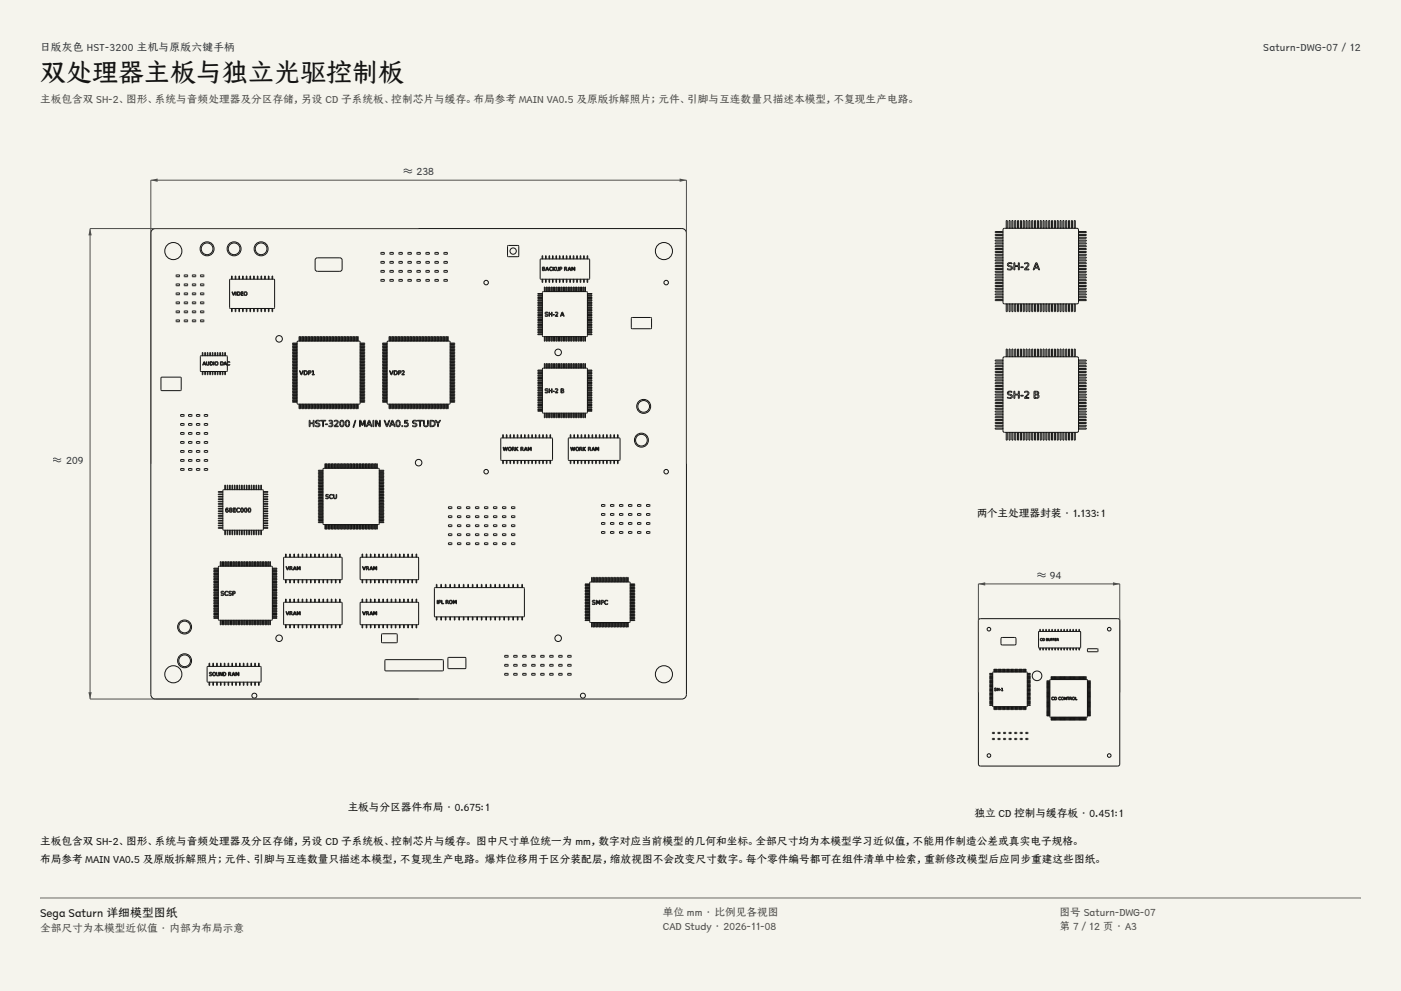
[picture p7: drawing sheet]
<svg xmlns="http://www.w3.org/2000/svg" width="420mm" height="297mm" viewBox="0 0 420 297" stroke-linecap="round" stroke-linejoin="round" font-family="sans-serif">
<defs><g id="words">
<text font-size="7.8" fill="#141413" x="12" y="24.7">双处理器主板与独立光驱控制板</text>
<text font-size="3.5" fill="#141413" x="12" y="274.9">Sega Saturn 详细模型图纸</text>
<g font-size="3.2" fill="#1b365d">
<text x="12" y="15.3">日版灰色 HST-3200 主机与原版六键手柄</text>
<text x="378.7" y="15.3">Saturn-DWG-07 / 12</text>
<text x="120.9" y="52.4">≈ 238</text>
<text x="15.9" y="139">≈ 209</text>
<text x="310.8" y="173.4">≈ 94</text>
</g>
<g font-size="3.2" fill="#504e49">
<text x="12" y="30.9">主板包含双 SH-2、图形、系统与音频处理器及分区存储，另设 CD 子系统板、控制芯片与缓存。布局参考 MAIN VA0.5 及原版拆解照片；元件、引脚与互连数量只描述本模型，不复现生产电路。</text>
<text x="198.7" y="274.5">单位 mm · 比例见各视图</text>
<text x="317.6" y="274.5">图号 Saturn-DWG-07</text>
<text x="12" y="279.3">全部尺寸为本模型近似值 · 内部为布局示意</text>
<text x="198.7" y="278.8">CAD Study · 2026-11-08</text>
<text x="317.6" y="278.8">第 7 / 12 页 · A3</text>
</g>
<g font-size="3.2" fill="#141413">
<text x="292.6" y="155">两个主处理器封装 · 1.133:1</text>
<text x="104.2" y="243">主板与分区器件布局 · 0.675:1</text>
<text x="292.2" y="245">独立 CD 控制与缓存板 · 0.451:1</text>
<text x="12" y="253.3">主板包含双 SH-2、图形、系统与音频处理器及分区存储，另设 CD 子系统板、控制芯片与缓存。 图中尺寸单位统一为 mm，数字对应当前模型的几何和坐标。全部尺寸均为本模型学习近似值，不能用作制造公差或真实电子规格。</text>
<text x="12" y="258.6">布局参考 MAIN VA0.5 及原版拆解照片；元件、引脚与互连数量只描述本模型，不复现生产电路。 爆炸位移用于区分装配层，缩放视图不会改变尺寸数字。每个零件编号都可在组件清单中检索，重新修改模型后应同步重建这些图纸。</text>
</g>
</g></defs>
<g fill="#f5f4ed">
<path d="M0 0h420v297h-420z"/>
<path d="M12 12h396v275h-396z"/>
</g>
<g fill="none" stroke="#141413" stroke-width=".3">
<path d="M45.5 69.1l1.1-.6h157.8a1.35 1.35 0 0 1 1.4 1.3v138.4a1.35 1.35 0 0 1-1.4 1.3h-157.8a1.35 1.35 0 0 1-1.4-1.3v-138.4zM94.7 77.5l.4-.2h7.1l.4 .6-.1 3-.6 .4h-7l-.4-.7v-2.7zM114.2 78.4h1v.5h-1zM114.2 75.7h1v.5h-1zM116.9 78.4h1v.5h-1zM116.9 75.7h1v.5h-1zM119.6 78.4h1v.5h-1zM119.6 75.7h1v.5h-1zM122.3 78.4h1v.5h-1zM122.3 75.7h1v.5h-1zM125 78.4h1v.5h-1zM125 75.7h1v.5h-1z"/>
<path d="M127.7 78.4h1v.5h-1zM127.7 75.7h1v.5h-1zM130.4 78.4h1v.5h-1zM130.4 75.7h1v.5h-1zM133.1 78.4h1v.5h-1zM133.1 75.7h1v.5h-1zM152.3 73.6l3.2 .1-.1 3.2-3.2-.1zM162 77.7l14.5-.1 .3 .2v5.6l-.3 .3h-14.3l-.3-.3zM162.5 76.6h.2v1h-.2zM163.5 76.6h.2v1h-.2zM164.6 76.6h.2v1h-.2zM165.6 76.6h.2v1h-.2z"/>
<path d="M166.7 76.6h.2v1h-.2zM167.7 76.6h.2v1h-.2zM168.7 76.6h.2v1h-.2zM169.8 76.6h.2v1h-.2zM170.8 76.6h.2v1h-.2zM171.9 76.6h.1v1h-.1zM172.9 76.6h.2v1h-.2zM173.9 76.6h.2v1h-.2zM175 76.6h.2v1h-.2zM176 76.6h.2v1h-.2zM52.8 95.9h1v.5h-1zM52.8 93.2h1v.5h-1z"/>
<path d="M52.8 90.5h1v.5h-1zM52.8 87.8h1v.5h-1zM52.8 85.1h1v.5h-1zM52.8 82.4h1v.5h-1zM55.3 95.9h.9v.5h-.9zM55.3 93.2h.9v.5h-.9zM55.3 90.5h.9v.5h-.9zM55.3 87.8h.9v.5h-.9zM55.3 85.1h.9v.5h-.9zM55.3 82.4h.9v.5h-.9zM57.7 95.9h1v.5h-1zM57.7 93.2h1v.5h-1z"/>
<path d="M57.7 90.5h1v.5h-1zM57.7 87.8h1v.5h-1zM57.7 85.1h1v.5h-1zM57.7 82.4h1v.5h-1zM60.1 95.9h1v.5h-1zM60.1 93.2h1v.5h-1zM60.1 90.5h1v.5h-1zM60.1 87.8h1v.5h-1zM60.1 85.1h1v.5h-1zM60.1 82.4h1v.5h-1zM68.9 83.7h13.4v8.7h-13.4zM69.4 82.7h.2v1h-.2z"/>
<path d="M69.4 92.5v.9h.2v-.9M69.5 87.5l.5 .9 .5-.9-.4 1zM70.5 82.7h.2v1h-.2zM70.5 92.5v.9h.2v-.9M70.7 87.5l.1 1zM71.1 87.5a.61 .61 0 0 1 .9 .5 .61 .61 0 0 1-.9 .5zM71.2 87.6a.45 .45 0 0 1 .6 .4 .45 .45 0 0 1-.6 .4zM71.6 82.7h.2v1h-.2zM71.6 92.5v.9h.2v-.9M72.2 87.5h.7l-.5 .1v.3h.5l-.5 .1v.4l.5 .1h-.7zM72.7 82.7h.2v1h-.2zM72.7 92.5v.9h.2v-.9"/>
<path d="M73.8 82.7h.2v1h-.2zM73.8 92.5v.9h.2v-.9M74.9 92.5v.9h.2v-.9M74.9 82.7h.2v1h-.2zM76 82.7h.2v1h-.2zM76 92.5v.9h.2v-.9M77.1 92.5v.9h.2v-.9M77.1 82.7h.2v1h-.2zM78.2 82.7h.2v1h-.2zM78.2 92.5v.9h.2v-.9M79.3 92.5v.9h.2v-.9M79.3 82.7h.2v1h-.2z"/>
<path d="M80.4 82.7h.2v1h-.2zM80.4 92.5v.9h.2v-.9M81.6 92.5v.9h.1v-.9M81.6 82.7h.1v1h-.1zM114.2 83.8h1v.5h-1zM114.2 81.1h1v.5h-1zM116.9 83.8h1v.5h-1zM116.9 81.1h1v.5h-1zM119.6 83.8h1v.5h-1zM119.6 81.1h1v.5h-1zM122.3 83.8h1v.5h-1zM122.3 81.1h1v.5h-1z"/>
<path d="M125 83.8h1v.5h-1zM125 81.1h1v.5h-1zM127.7 83.8h1v.5h-1zM127.7 81.1h1v.5h-1zM130.4 83.8h1v.5h-1zM130.4 81.1h1v.5h-1zM133.1 83.8h1v.5h-1zM133.1 81.1h1v.5h-1zM161.2 93.5h1.4v.2h-1.4zM161.2 94h1.4v.2h-1.4zM161.2 88h1.4v.2h-1.4zM161.2 88.5h1.4v.2h-1.4z"/>
<path d="M161.2 89h1.4v.2h-1.4zM161.2 89.5h1.4v.2h-1.4zM161.2 90h1.4v.2h-1.4zM161.2 90.5h1.4v.2h-1.4zM161.2 91h1.4v.2h-1.4zM161.2 91.5h1.4v.2h-1.4zM161.2 92h1.4v.2h-1.4zM161.2 92.5h1.4v.2h-1.4zM161.2 93h1.4v.2h-1.4zM161.2 94.5h1.4v.2h-1.4zM161.2 95.1h1.4v.1h-1.4zM161.2 95.6h1.4v.1h-1.4z"/>
<path d="M161.2 96.1h1.4v.2h-1.4zM161.2 96.6h1.4v.2h-1.4zM161.2 97.1h1.4v.2h-1.4zM161.2 97.6h1.4v.2h-1.4zM161.2 98.1h1.4v.2h-1.4zM161.2 98.6h1.4v.2h-1.4zM161.2 99.1h1.4v.2h-1.4zM161.2 99.6h1.4v.2h-1.4zM162.5 83.7v1h.2v-1M162.6 80h.4a.26 .26 0 0 1 .3 .2 .26 .26 0 0 1-.2 .3 .3 .3 0 0 1 .3 .4 .3 .3 0 0 1-.4 .2h-.4zM162.7 87.4l13.4 .1-.1 13.3-13.4-.1zM162.8 80.6h.4v.3l-.4 .1z"/>
<path d="M162.8 80.2l.4 .2-.4 .1zM163.2 87.4v-1.4h.2v1.4M163.5 93.6h.7v.2l-.6-.1a.31 .31 0 0 0 .1 .4 .31 .31 0 0 0 .4 0 .42 .42 0 0 1-.1 .7 .42 .42 0 0 1-.6-.2l.2 .1a.27 .27 0 0 0 .4 0 .27 .27 0 0 0 0-.4 .42 .42 0 0 1-.5-.2 .42 .42 0 0 1 0-.5zM163.5 83.7v1h.2v-1M163.7 87.4v-1.4h.2v1.4M164 80l.5 1.1-.2-.3h-.5l-.3 .3zM164 80.2l.2 .5h-.4zM164.2 87.4v-1.4h.2v1.4M164.6 93.5h.1v.6h.6v-.6h.2v1.3h-.2v-.6h-.6v.6h-.1zM164.6 83.7v1h.2v-1M164.7 87.4v-1.4h.2v1.4M164.8 80.2l.5-.2 .3 .3a.42 .42 0 0 0-.6 0 .42 .42 0 0 0 0 .6 .42 .42 0 0 0 .6 0 .52 .52 0 0 1-.8 .1 .52 .52 0 0 1 0-.8z"/>
<path d="M165.2 87.4v-1.4h.2v1.4M165.6 83.7v1h.2v-1M165.7 87.4v-1.4h.2v1.4M165.7 80l.2 .5 .7-.5-.6 .5 .6 .6-.7-.5-.2 .5zM165.8 94.3l.4 .1zM166.2 87.4v-1.4h.2v1.4M166.5 93.6a.51 .51 0 0 1 .7 .3 .51 .51 0 0 1-.4 .6l-.1 .2 .6 .1h-.9l.7-.9-.2-.2-.4 .1zM166.7 83.7v1h.2v-1M166.7 87.4v-1.4h.2v1.4M166.8 80l.1 .7a.27 .27 0 0 0 .3 .3 .27 .27 0 0 0 .2-.3l.2-.7v.7a.41 .41 0 0 1-.4 .4 .41 .41 0 0 1-.4-.4zM167.2 87.4v-1.4h.2v1.4M167.7 83.7v1h.2v-1"/>
<path d="M167.7 87.4v-1.4h.2v1.4M167.8 80h.3a.35 .35 0 0 1 .3 .5 .35 .35 0 0 1-.5 .2l-.1 .4zM167.9 80.2h.4v.3l-.4 .1zM168.2 87.4v-1.4h.2v1.4M168.5 93.5h.2l.5 1.3-.3-.3h-.6l-.3 .3zM168.6 93.7l.2 .6h-.5zM168.7 83.7v1h.2v-1M168.8 87.4v-1.4h.1v1.4M169.2 80h.3a.3 .3 0 0 1 .4 .2 .3 .3 0 0 1-.2 .4l.3 .5-.5-.4-.3 .4zM169.3 87.4v-1.4h.1v1.4M169.4 80.2h.3v.3h-.3zM169.8 87.4v-1.4h.2v1.4"/>
<path d="M169.8 83.7v1h.2v-1M170.3 87.4v-1.4h.2v1.4M170.6 80l.6 1.1-.2-.3h-.5l-.3 .3zM170.7 80.2l.2 .5h-.4zM170.8 87.4v-1.4h.2v1.4M170.8 83.7v1h.2v-1M171.3 87.4v-1.4h.2v1.4M171.4 80h.2l.3 .8 .2-.8h.3v1.1l-.2-.9-.3 .7-.4-.7-.1 .9zM171.8 87.4v-1.4h.2v1.4M171.9 83.7v1h.1v-1M172.3 87.4v-1.4h.2v1.4M172.8 87.4v-1.4h.2v1.4"/>
<path d="M172.9 83.7v1h.2v-1M173.3 87.4v-1.4h.2v1.4M173.8 87.4v-1.4h.2v1.4M173.9 83.7v1h.2v-1M174.3 87.4v-1.4h.2v1.4M174.8 87.4v-1.4h.2v1.4M175 83.7v1h.2v-1M175.3 87.4v-1.4h.2v1.4M176 83.7v1h.2v-1M176.1 93.5h1.4v.2h-1.4M176.1 94h1.4v.2h-1.4M176.1 99.6h1.4v.2h-1.4"/>
<path d="M176.1 99.1h1.4v.2h-1.4M176.1 98.6h1.4v.2h-1.4M176.1 98.1h1.4v.2h-1.4M176.1 97.6h1.4v.2h-1.4M176.1 97.1h1.4v.2h-1.4M176.1 96.6h1.4v.2h-1.4M176.1 96.1h1.4v.2h-1.4M176.1 95.6h1.4v.1h-1.4M176.1 95.1h1.4v.1h-1.4M176.1 94.5h1.4v.2h-1.4M176.1 93h1.4v.2h-1.4M176.1 92.5h1.4v.2h-1.4"/>
<path d="M176.1 92h1.4v.2h-1.4M176.1 91.5h1.4v.2h-1.4M176.1 91h1.4v.2h-1.4M176.1 90.5h1.4v.2h-1.4M176.1 90h1.4v.2h-1.4M176.1 89.5h1.4v.2h-1.4M176.1 89h1.4v.2h-1.4M176.1 88.5h1.4v.2h-1.4M176.1 88h1.4v.2h-1.4M189.4 95.2h5.8l.1 3.2-5.9 .1zM48.4 113.1h5.8l.1 3.8-5.9 .1zM60.6 111.4v.9h.2v-.9"/>
<path d="M60.6 105.6h.2v1h-.2zM61.1 108.4l.6 1.1-.2-.3h-.5l-.3 .3zM61.2 108.5l.2 .6h-.4zM61.4 111.4v.9h.2v-.9M61.4 105.6h.2v1h-.2zM61.9 108.4l.1 .6a.27 .27 0 0 0 .3 .4 .27 .27 0 0 0 .2-.4l.2-.6v.7a.4 .4 0 0 1-.4 .4 .4 .4 0 0 1-.4-.4zM62.1 111.4v.9h.2v-.9M62.1 105.6h.2v1h-.2zM62.9 111.4v.9h.2v-.9M62.9 105.6h.2v1h-.2zM62.9 108.4a.6 .6 0 0 1 .9 .5 .6 .6 0 0 1-.9 .6zM63.1 108.5a.44 .44 0 0 1 .6 .4 .44 .44 0 0 1-.6 .4z"/>
<path d="M63.6 111.4v.9h.2v-.9M63.6 105.6h.2v1h-.2zM64 108.4l.2 1.1zM64.4 111.4v.9h.2v-.9M64.4 105.6h.2v1h-.2zM65.1 111.4v.9h.2v-.9M65.1 105.6h.2v1h-.2zM65.9 111.4v.9h.2v-.9M65.9 105.6h.2v1h-.2zM66.1 108.4a.6 .6 0 0 1 .9 .5 .6 .6 0 0 1-.9 .6zM66.2 108.5a.44 .44 0 0 1 .6 .4 .44 .44 0 0 1-.6 .4zM66.6 111.4v.9h.2v-.9"/>
<path d="M66.6 105.6h.2v1h-.2zM67.4 111.4v.9h.2v-.9M67.4 105.6h.2v1h-.2zM67.4 108.4l.6 1.1-.2-.3h-.5l-.3 .3zM67.5 108.5l.2 .6h-.4zM68.2 108.6v-1.7l-.3-.3h-7.6l-.2 .3v4.2l.2 .2h7.6l.3-.2v-1.8M68.2 108.5l.5-.1 .2 .2a.41 .41 0 0 0-.6 0 .41 .41 0 0 0 0 .6 .41 .41 0 0 0 .6 0 .51 .51 0 0 1-.8 .1 .51 .51 0 0 1 .1-.8zM89 116.3h-1.3v.2h1.3M89 117.2h-1.3v.2h1.3M89 119h-1.3v.2h1.3M89 118.6h-1.3v.1h1.3M89 117.7h-1.3v.1h1.3"/>
<path d="M89 115h-1.3v.1h1.3M89 114.5h-1.3v.2h1.3M89 113.6h-1.3v.2h1.3M89 112.3h-1.3v.1h1.3M89 110.9h-1.3v.2h1.3M89 111.8h-1.3v.2h1.3M89 102.8h-1.3v.2h1.3M89 103.3h-1.3v.2h1.3M89 103.7h-1.3v.2h1.3M89 104.2h-1.3v.2h1.3M89 104.6h-1.3v.2h1.3M89 105.1h-1.3v.1h1.3"/>
<path d="M89 105.5h-1.3v.2h1.3M89 106h-1.3v.1h1.3M89 106.4h-1.3v.2h1.3M89 106.9h-1.3v.1h1.3M89 107.3h-1.3v.2h1.3M89 107.8h-1.3v.1h1.3M89 108.2h-1.3v.2h1.3M89 108.7h-1.3v.1h1.3M89 109.1h-1.3v.2h1.3M89 109.6h-1.3v.1h1.3M89 110h-1.3v.2h1.3M89 110.5h-1.3v.1h1.3"/>
<path d="M89 111.4h-1.3v.1h1.3M89 112.7h-1.3v.2h1.3M89 113.2h-1.3v.1h1.3M89 114.1h-1.3v.1h1.3M89 115.4h-1.3v.2h1.3M89 115.9h-1.3v.1h1.3M89 116.8h-1.3v.1h1.3M89 118.1h-1.3v.2h1.3M89 119.5h-1.3v.1h1.3M89 119.9h-1.3v.2h1.3M89.2 102.3l18.7 .1-.1 18.7-18.7-.1zM89.6 102.2v-1.4h.2v1.4"/>
<path d="M89.8 111.1h.1l.4 1.1 .4-1.1h.2l-.5 1.3h-.2zM90.1 102.2v-1.4h.2v1.4M90.5 102.2v-1.4h.2v1.4M91 102.2v-1.4h.2v1.4M91.1 111.1a.72 .72 0 0 1 1.1 .6 .72 .72 0 0 1-1.1 .7zM91.3 111.2a.53 .53 0 0 1 .7 .5 .53 .53 0 0 1-.7 .5zM91.4 102.2v-1.4h.2v1.4M91.9 102.2v-1.4h.2v1.4M92.3 102.2v-1.4h.2v1.4M92.4 111.1h.4a.41 .41 0 0 1 .4 .5 .41 .41 0 0 1-.6 .2v.6h-.2zM92.6 111.2h.2a.24 .24 0 0 1 .3 .3 .24 .24 0 0 1-.3 .2h-.2zM92.8 102.2v-1.4h.2v1.4"/>
<path d="M93.2 102.2v-1.4h.2v1.4M93.5 111.1h.5v1.1l.3 .2h-.8l.3-.2v-1zM93.7 102.2v-1.4h.2v1.4M94.1 102.2v-1.4h.2v1.4M94.6 102.2v-1.4h.2v1.4M95 102.2v-1.4h.2v1.4M95.5 102.2v-1.4h.2v1.4M95.9 102.2v-1.4h.2v1.4M96.4 102.2v-1.4h.2v1.4M96.8 102.2v-1.4h.2v1.4M97.3 102.2v-1.4h.2v1.4M97.7 102.2v-1.4h.2v1.4"/>
<path d="M98.2 102.2v-1.4h.2v1.4M98.6 102.2v-1.4h.2v1.4M99.1 102.2v-1.4h.2v1.4M99.5 102.2v-1.4h.2v1.4M100 102.2v-1.4h.2v1.4M100.4 102.2v-1.4h.2v1.4M100.9 102.2v-1.4h.2v1.4M101.3 102.2v-1.4h.2v1.4M101.8 102.2v-1.4h.2v1.4M102.2 102.2v-1.4h.2v1.4M102.7 102.2v-1.4h.2v1.4M103.1 102.2v-1.4h.2v1.4"/>
<path d="M103.6 102.2v-1.4h.2v1.4M104 102.2v-1.4h.2v1.4M104.5 102.2v-1.4h.2v1.4M104.9 102.2v-1.4h.2v1.4M105.4 102.2v-1.4h.2v1.4M105.8 102.2v-1.4h.2v1.4M106.3 102.2v-1.4h.2v1.4M106.7 102.2v-1.4h.2v1.4M107.2 102.2v-1.4h.2v1.4M108 116.3h1.3v.2h-1.3zM108 117.2h1.3v.2h-1.3zM108 119h1.3v.2h-1.3z"/>
<path d="M108 118.6h1.3v.1h-1.3zM108 117.7h1.3v.1h-1.3zM108 115h1.3v.1h-1.3zM108 114.5h1.3v.2h-1.3zM108 113.6h1.3v.2h-1.3zM108 112.3h1.3v.1h-1.3zM108 110.9h1.3v.2h-1.3zM108 111.8h1.3v.2h-1.3zM108 119.9h1.3v.2h-1.3zM108 119.5h1.3v.1h-1.3zM108 118.1h1.3v.2h-1.3zM108 116.8h1.3v.1h-1.3z"/>
<path d="M108 115.9h1.3v.1h-1.3zM108 115.4h1.3v.2h-1.3zM108 114.1h1.3v.1h-1.3zM108 113.2h1.3v.1h-1.3zM108 112.7h1.3v.2h-1.3zM108 111.4h1.3v.1h-1.3zM108 110.5h1.3v.1h-1.3zM108 110h1.3v.2h-1.3zM108 109.6h1.3v.1h-1.3zM108 109.1h1.3v.2h-1.3zM108 108.7h1.3v.1h-1.3zM108 108.2h1.3v.2h-1.3z"/>
<path d="M108 107.8h1.3v.1h-1.3zM108 107.3h1.3v.2h-1.3zM108 106.9h1.3v.1h-1.3zM108 106.4h1.3v.2h-1.3zM108 106h1.3v.1h-1.3zM108 105.5h1.3v.2h-1.3zM108 105.1h1.3v.1h-1.3zM108 104.6h1.3v.2h-1.3zM108 104.2h1.3v.2h-1.3zM108 103.7h1.3v.2h-1.3zM108 103.3h1.3v.2h-1.3zM108 102.8h1.3v.2h-1.3z"/>
<path d="M114.7 116.3h1.3v.2h-1.3zM114.7 117.2h1.3v.2h-1.3zM114.7 119h1.3v.2h-1.3zM114.7 118.6h1.3v.1h-1.3zM114.7 117.7h1.3v.1h-1.3zM114.7 115h1.3v.1h-1.3zM114.7 114.5h1.3v.2h-1.3zM114.7 113.6h1.3v.2h-1.3zM114.7 112.3h1.3v.1h-1.3zM114.7 110.9h1.3v.2h-1.3zM114.7 111.8h1.3v.2h-1.3zM114.7 119.9h1.3v.2h-1.3z"/>
<path d="M114.7 119.5h1.3v.1h-1.3zM114.7 118.1h1.3v.2h-1.3zM114.7 116.8h1.3v.1h-1.3zM114.7 115.9h1.3v.1h-1.3zM114.7 115.4h1.3v.2h-1.3zM114.7 114.1h1.3v.1h-1.3zM114.7 113.2h1.3v.1h-1.3zM114.7 112.7h1.3v.2h-1.3zM114.7 111.4h1.3v.1h-1.3zM114.7 110.5h1.3v.1h-1.3zM114.7 110h1.3v.2h-1.3zM114.7 109.6h1.3v.1h-1.3z"/>
<path d="M114.7 109.1h1.3v.2h-1.3zM114.7 108.7h1.3v.1h-1.3zM114.7 108.2h1.3v.2h-1.3zM114.7 107.8h1.3v.1h-1.3zM114.7 107.3h1.3v.2h-1.3zM114.7 106.9h1.3v.1h-1.3zM114.7 106.4h1.3v.2h-1.3zM114.7 106h1.3v.1h-1.3zM114.7 105.5h1.3v.2h-1.3zM114.7 105.1h1.3v.1h-1.3zM114.7 104.6h1.3v.2h-1.3zM114.7 104.2h1.3v.2h-1.3z"/>
<path d="M114.7 103.7h1.3v.2h-1.3zM114.7 103.3h1.3v.2h-1.3zM114.7 102.8h1.3v.2h-1.3zM116.2 102.3l18.7 .1-.1 18.7-18.7-.1zM116.6 102.2v-1.4h.2v1.4M116.7 111.1h.2l.4 1.1 .4-1.1h.2l-.5 1.3h-.2zM117.1 102.2v-1.4h.2v1.4M117.5 102.2v-1.4h.2v1.4M118 102.2v-1.4h.2v1.4M118.1 111.1a.72 .72 0 0 1 1.1 .6 .72 .72 0 0 1-1.1 .7zM118.3 111.2a.53 .53 0 0 1 .7 .5 .53 .53 0 0 1-.7 .5zM118.4 102.2v-1.4h.2v1.4"/>
<path d="M118.9 102.2v-1.4h.2v1.4M119.3 102.2v-1.4h.2v1.4M119.4 111.1h.4a.41 .41 0 0 1 .4 .5 .41 .41 0 0 1-.6 .2v.6h-.2zM119.6 111.2h.2a.24 .24 0 0 1 .3 .3 .24 .24 0 0 1-.3 .2h-.2zM119.8 102.2v-1.4h.2v1.4M120.2 102.2v-1.4h.2v1.4M120.4 111.1a.51 .51 0 0 1 .8 .3 .51 .51 0 0 1-.4 .7l-.2 .1 .6 .2h-.8l.7-1-.2-.2-.5 .1zM120.7 102.2v-1.4h.2v1.4M121.1 102.2v-1.4h.2v1.4M121.6 102.2v-1.4h.2v1.4M122 102.2v-1.4h.2v1.4M122.5 102.2v-1.4h.2v1.4"/>
<path d="M122.9 102.2v-1.4h.2v1.4M123.4 102.2v-1.4h.2v1.4M123.8 102.2v-1.4h.2v1.4M124.3 102.2v-1.4h.2v1.4M124.7 102.2v-1.4h.2v1.4M125.2 102.2v-1.4h.2v1.4M125.6 102.2v-1.4h.2v1.4M126.1 102.2v-1.4h.2v1.4M126.5 102.2v-1.4h.2v1.4M127 102.2v-1.4h.2v1.4M127.4 102.2v-1.4h.2v1.4M127.9 102.2v-1.4h.2v1.4"/>
<path d="M128.3 102.2v-1.4h.2v1.4M128.8 102.2v-1.4h.2v1.4M129.2 102.2v-1.4h.2v1.4M129.7 102.2v-1.4h.2v1.4M130.1 102.2v-1.4h.2v1.4M130.6 102.2v-1.4h.2v1.4M131 102.2v-1.4h.2v1.4M131.5 102.2v-1.4h.2v1.4M131.9 102.2v-1.4h.2v1.4M132.4 102.2v-1.4h.2v1.4M132.8 102.2v-1.4h.2v1.4M133.3 102.2v-1.4h.2v1.4"/>
<path d="M133.7 102.2v-1.4h.2v1.4M134.2 102.2v-1.4h.2v1.4M135 116.3h1.3v.2h-1.3M135 117.2h1.3v.2h-1.3M135 119h1.3v.2h-1.3M135 118.6h1.3v.1h-1.3M135 117.7h1.3v.1h-1.3M135 115h1.3v.1h-1.3M135 114.5h1.3v.2h-1.3M135 113.6h1.3v.2h-1.3M135 112.3h1.3v.1h-1.3M135 110.9h1.3v.2h-1.3"/>
<path d="M135 111.8h1.3v.2h-1.3M135 119.9h1.3v.2h-1.3M135 119.5h1.3v.1h-1.3M135 118.1h1.3v.2h-1.3M135 116.8h1.3v.1h-1.3M135 115.9h1.3v.1h-1.3M135 115.4h1.3v.2h-1.3M135 114.1h1.3v.1h-1.3M135 113.2h1.3v.1h-1.3M135 112.7h1.3v.2h-1.3M135 111.4h1.3v.1h-1.3M135 110.5h1.3v.1h-1.3"/>
<path d="M135 110h1.3v.2h-1.3M135 109.6h1.3v.1h-1.3M135 109.1h1.3v.2h-1.3M135 108.7h1.3v.1h-1.3M135 108.2h1.3v.2h-1.3M135 107.8h1.3v.1h-1.3M135 107.3h1.3v.2h-1.3M135 106.9h1.3v.1h-1.3M135 106.4h1.3v.2h-1.3M135 106h1.3v.1h-1.3M135 105.5h1.3v.2h-1.3M135 105.1h1.3v.1h-1.3"/>
<path d="M135 104.6h1.3v.2h-1.3M135 104.2h1.3v.2h-1.3M135 103.7h1.3v.2h-1.3M135 103.3h1.3v.2h-1.3M135 102.8h1.3v.2h-1.3M161.2 100.1h1.4v.2h-1.4zM161.2 110.9h1.4v.2h-1.4zM161.2 111.4h1.4v.2h-1.4zM161.2 111.9h1.4v.2h-1.4zM161.2 112.4h1.4v.2h-1.4zM161.2 112.9h1.4v.2h-1.4zM161.2 113.4h1.4v.2h-1.4z"/>
<path d="M161.2 113.9h1.4v.2h-1.4zM161.2 114.4h1.4v.2h-1.4zM161.2 115h1.4v.1h-1.4zM161.2 115.5h1.4v.2h-1.4zM161.2 116h1.4v.2h-1.4zM161.2 116.5h1.4v.2h-1.4zM161.2 117h1.4v.2h-1.4zM161.2 117.5h1.4v.2h-1.4zM161.2 118h1.4v.2h-1.4zM161.2 118.5h1.4v.2h-1.4zM161.2 119h1.4v.2h-1.4zM161.2 119.5h1.4v.2h-1.4z"/>
<path d="M162.6 110.5l13.4-.1 .1 13.3-13.4 .1zM163.2 100.9h.2v1.4h-.2zM163.2 110.3v-1.4h.2v1.4M163.5 116.6l.7-.1v.2h-.6a.31 .31 0 0 0 .1 .3 .31 .31 0 0 0 .4 .1 .42 .42 0 0 1-.1 .6 .42 .42 0 0 1-.6-.2l.2 .1a.27 .27 0 0 0 .4 0 .27 .27 0 0 0 0-.4 .42 .42 0 0 1-.5-.1 .42 .42 0 0 1 0-.5zM163.7 100.9h.2v1.4h-.2zM163.7 110.3v-1.4h.2v1.4M164.2 100.9h.2v1.4h-.2zM164.2 110.3v-1.4h.2v1.4M164.6 116.5h.1v.5h.6v-.5h.2v1.2h-.2v-.6h-.6v.6h-.1zM164.7 100.9h.2v1.4h-.2zM164.7 110.3v-1.4h.2v1.4M165.2 100.9h.2v1.4h-.2z"/>
<path d="M165.2 110.3v-1.4h.2v1.4M165.7 100.9h.2v1.4h-.2zM165.7 110.3v-1.4h.2v1.4M165.8 117.2l.4 .1zM166.2 100.9h.2v1.4h-.2zM166.2 110.3v-1.4h.2v1.4M166.5 116.5a.51 .51 0 0 1 .7 .3 .51 .51 0 0 1-.4 .7l-.1 .1 .6 .1h-.9l.7-.9-.2-.2-.4 .1zM166.7 100.9h.2v1.4h-.2zM166.7 110.3v-1.4h.2v1.4M167.2 100.9h.2v1.4h-.2zM167.2 110.3v-1.4h.2v1.4M167.7 100.9h.2v1.4h-.2z"/>
<path d="M167.7 110.3v-1.4h.2v1.4M168.1 116.5h.5a.31 .31 0 0 1 .4 .2 .31 .31 0 0 1-.2 .4 .35 .35 0 0 1 .2 .4 .35 .35 0 0 1-.4 .2h-.5zM168.2 100.9h.2v1.4h-.2zM168.2 110.3v-1.4h.2v1.4M168.3 117.1h.3a.24 .24 0 0 1 .3 .3 .24 .24 0 0 1-.3 .2h-.3zM168.3 116.6l.5 .1v.2l-.5 .1zM168.8 100.9h.1v1.4h-.1zM168.8 110.3v-1.4h.1v1.4M169.3 100.9h.1v1.4h-.1zM169.3 110.3v-1.4h.1v1.4M169.8 100.9h.2v1.4h-.2zM169.8 110.3v-1.4h.2v1.4"/>
<path d="M170.3 100.9h.2v1.4h-.2zM170.3 110.3v-1.4h.2v1.4M170.8 100.9h.2v1.4h-.2zM170.8 110.3v-1.4h.2v1.4M171.3 100.9h.2v1.4h-.2zM171.3 110.3v-1.4h.2v1.4M171.8 100.9h.2v1.4h-.2zM171.8 110.3v-1.4h.2v1.4M172.3 100.9h.2v1.4h-.2zM172.3 110.3v-1.4h.2v1.4M172.8 100.9h.2v1.4h-.2zM172.8 110.3v-1.4h.2v1.4"/>
<path d="M173.3 100.9h.2v1.4h-.2zM173.3 110.3v-1.4h.2v1.4M173.8 100.9h.2v1.4h-.2zM173.8 110.3v-1.4h.2v1.4M174.3 100.9h.2v1.4h-.2zM174.3 110.3v-1.4h.2v1.4M174.8 100.9h.2v1.4h-.2zM174.8 110.3v-1.4h.2v1.4M175.3 100.9h.2v1.4h-.2zM175.3 110.3v-1.4h.2v1.4M176.1 100.1h1.4v.2h-1.4M176.1 110.9h1.4v.2h-1.4"/>
<path d="M176.1 111.4h1.4v.2h-1.4M176.1 111.9h1.4v.2h-1.4M176.1 112.4h1.4v.2h-1.4M176.1 112.9h1.4v.2h-1.4M176.1 113.4h1.4v.2h-1.4M176.1 113.9h1.4v.2h-1.4M176.1 114.4h1.4v.2h-1.4M176.1 115h1.4v.1h-1.4M176.1 115.5h1.4v.2h-1.4M176.1 116h1.4v.2h-1.4M176.1 116.5h1.4v.2h-1.4M176.1 117h1.4v.2h-1.4"/>
<path d="M176.1 117.5h1.4v.2h-1.4M176.1 118h1.4v.2h-1.4M176.1 118.5h1.4v.2h-1.4M176.1 119h1.4v.2h-1.4M176.1 119.5h1.4v.2h-1.4M54.2 137.8l1-.1v.5h-1zM54.2 135.1l1-.1v.5h-1zM54.2 132.4l1-.1v.5h-1zM54.2 129.7l1-.1v.5h-1zM54.2 127l1-.1v.5h-1zM54.2 124.3l1-.1v.5h-1zM54.2 137.7v.1"/>
<path d="M54.2 135v.1M54.2 132.3v.1M54.2 129.6v.1M54.2 126.9v.1M54.2 124.2v.1M56.5 137.7h1v.5h-1zM56.5 135h1v.5h-1zM56.5 132.3h1v.5h-1zM56.5 129.6h1v.5h-1zM56.5 126.9h1v.5h-1zM56.5 124.2h1v.5h-1zM58.9 137.8l1-.1v.5h-1z"/>
<path d="M58.9 135.1l1-.1v.5h-1zM58.9 132.4l1-.1v.5h-1zM58.9 129.7l1-.1v.5h-1zM58.9 127l1-.1v.5h-1zM58.9 124.3l1-.1v.5h-1zM58.9 137.7v.1M58.9 135v.1M58.9 132.3v.1M58.9 129.6v.1M58.9 126.9v.1M58.9 124.2v.1M61.3 137.7h.9v.5h-.9z"/>
<path d="M61.3 135h.9v.5h-.9zM61.3 132.3h.9v.5h-.9zM61.3 129.6h.9v.5h-.9zM61.3 126.9h.9v.5h-.9zM61.3 124.2h.9v.5h-.9zM89 120.4h-1.3v.1h1.3M89.6 121.2h.2v1.3h-.2zM90.1 121.2h.2v1.3h-.2zM90.5 121.2h.2v1.3h-.2zM91 121.2h.2v1.3h-.2zM91.4 121.2h.2v1.3h-.2zM91.9 121.2h.2v1.3h-.2z"/>
<path d="M92.3 121.2h.2v1.3h-.2zM92.7 126h.3v.7h.9v-.7h.2v1.9h-.2v-.9h-.9v.9h-.3zM92.8 121.2h.2v1.3h-.2zM93.2 121.2h.2v1.3h-.2zM93.7 121.2h.2v1.3h-.2zM94.1 121.2h.2v1.3h-.2zM94.6 121.2h.2v1.3h-.2zM94.8 126.1a.68 .68 0 0 1 1 .2 .44 .44 0 0 0-.6-.2 .44 .44 0 0 0-.2 .6 .68 .68 0 0 1 .9 .8 .68 .68 0 0 1-1.2 .3l-.1-.3a.49 .49 0 0 0 .7 .3 .49 .49 0 0 0 .1-.7 .63 .63 0 0 1-.7-.3 .63 .63 0 0 1 .1-.7zM95 121.2h.2v1.3h-.2zM95.5 121.2h.2v1.3h-.2zM95.9 121.2h.2v1.3h-.2zM96.1 126h1.6v.2h-.7v1.7h-.3v-1.7h-.6z"/>
<path d="M96.4 121.2h.2v1.3h-.2zM96.8 121.2h.2v1.3h-.2zM97.3 121.2h.2v1.3h-.2zM97.4 139h.2v1.3h-.2zM97.5 127.1h.7v.2h-.7zM97.7 121.2h.2v1.3h-.2zM97.9 139h.1v1.3h-.1zM98.2 121.2h.2v1.3h-.2zM98.3 139h.2v1.3h-.2zM98.6 126h.2a.55 .55 0 0 1 .8 0 .55 .55 0 0 1-.2 .8 .61 .61 0 0 1 .1 1 .61 .61 0 0 1-.9-.2 .47 .47 0 0 0 .6 .1 .47 .47 0 0 0 .1-.7h-.4v-.3h.2a.31 .31 0 0 0 .4-.3 .31 .31 0 0 0-.4-.2h-.5zM98.6 121.2h.2v1.3h-.2zM98.7 139h.2v1.3h-.2z"/>
<path d="M99.1 121.2h.2v1.3h-.2zM99.2 139h.2v1.3h-.2zM99.5 121.2h.2v1.3h-.2zM99.6 139h.2v1.3h-.2zM100 121.2h.2v1.3h-.2zM100.1 139h.2v1.3h-.2zM100.2 126.1a.72 .72 0 0 1 1.2 .1 .72 .72 0 0 1-.5 1.1l-.4 .4h.9v.2h-1.2l.7-.9a.49 .49 0 0 0 .1-.8 .49 .49 0 0 0-.8 .1zM100.4 121.2h.2v1.3h-.2zM100.5 139h.2v1.3h-.2zM100.9 121.2h.2v1.3h-.2zM101 139h.1v1.3h-.1zM101.3 121.2h.2v1.3h-.2z"/>
<path d="M101.4 139h.2v1.3h-.2zM101.8 121.2h.2v1.3h-.2zM101.8 139h.2v1.3h-.2zM102.1 126a.79 .79 0 0 1 1 .2 .79 .79 0 0 1 0 1 .68 .68 0 0 1-.8 .7 .68 .68 0 0 1-.5-1zM102.2 121.2h.2v1.3h-.2zM102.3 139h.2v1.3h-.2zM102.3 126.2a.78 .78 0 0 1 .7 .5 .78 .78 0 0 1-.2 .8 .54 .54 0 0 1-.7-.1 .54 .54 0 0 1 0-.7zM102.7 121.2h.2v1.3h-.2zM102.7 139h.2v1.3h-.2zM103.1 121.2h.2v1.3h-.2zM103.2 139h.2v1.3h-.2zM103.6 121.2h.2v1.3h-.2z"/>
<path d="M103.6 139h.2v1.3h-.2zM103.8 126a.79 .79 0 0 1 1 .2 .79 .79 0 0 1 0 1 .68 .68 0 0 1-.8 .7 .68 .68 0 0 1-.5-1zM104 126.2a.78 .78 0 0 1 .6 .5 .78 .78 0 0 1-.1 .8 .54 .54 0 0 1-.8-.1 .54 .54 0 0 1 .1-.7zM104 121.2h.2v1.3h-.2zM104.1 139h.1v1.3h-.1zM104.5 121.2h.2v1.3h-.2zM104.5 139h.2v1.3h-.2zM104.9 121.2h.2v1.3h-.2zM104.9 139h.2v1.3h-.2zM105.4 139h.2v1.3h-.2zM105.4 121.2h.2v1.3h-.2zM105.8 139h.2v1.3h-.2z"/>
<path d="M105.8 121.2h.2v1.3h-.2zM106.3 139h.2v1.3h-.2zM106.3 121.2h.2v1.3h-.2zM106.5 126h.2l-.7 2.1h-.2zM106.7 139h.2v1.3h-.2zM106.7 121.2h.2v1.3h-.2zM107.2 139h.2v1.3h-.2zM107.2 121.2h.2v1.3h-.2zM107.6 139h.2v1.3h-.2zM107.8 126h.4l.5 1.3 .4-1.3h.4v1.9h-.2v-1.7l-.5 1.3h-.3l-.5-1.3v1.7h-.2zM108 120.4h1.3v.1h-1.3zM108 139h.2v1.3h-.2z"/>
<path d="M108.5 139h.2v1.3h-.2zM108.9 139h.2v1.3h-.2zM109.4 139h.2v1.3h-.2zM109.8 139h.2v1.3h-.2zM110.3 139h.2v1.3h-.2zM110.5 126h.3l.7 1.9h-.2l-.2-.5h-.9l-.1 .5h-.3zM110.7 126.2l.3 1h-.7zM110.7 139h.2v1.3h-.2zM111.2 139h.1v1.3h-.1zM111.6 139h.2v1.3h-.2zM111.8 126h.3v1.9h-.3zM112 139h.2v1.3h-.2z"/>
<path d="M112.5 139h.2v1.3h-.2zM112.6 126h.3l.9 1.6v-1.6h.2v1.9h-.3l-.9-1.6v1.6h-.2zM112.9 139h.2v1.3h-.2zM114.7 120.4h1.3v.1h-1.3zM115.1 126h.3l.6 1.6 .6-1.6h.3l-.8 1.9h-.2zM116.6 121.2h.2v1.3h-.2zM117.1 121.2h.2v1.3h-.2zM117.5 126h.3l.7 1.9h-.3l-.2-.5h-.8l-.2 .5h-.3zM117.5 121.2h.2v1.3h-.2zM117.6 126.2l.4 1h-.7zM118 121.2h.2v1.3h-.2zM118.4 121.2h.2v1.3h-.2z"/>
<path d="M118.9 121.2h.2v1.3h-.2zM119 126a.79 .79 0 0 1 .9 .2 .79 .79 0 0 1 .1 1 .68 .68 0 0 1-.9 .7 .68 .68 0 0 1-.4-1zM119.2 126.2a.78 .78 0 0 1 .6 .5 .78 .78 0 0 1-.2 .8 .54 .54 0 0 1-.7-.1 .54 .54 0 0 1 0-.7zM119.3 121.2h.2v1.3h-.2zM119.8 121.2h.2v1.3h-.2zM120.2 121.2h.2v1.3h-.2zM120.4 127.5h.3v.4h-.3zM120.7 121.2h.2v1.3h-.2zM121.1 121.2h.2v1.3h-.2zM121.3 126h1v.2h-.8v.5a.71 .71 0 0 1 .9 .8 .71 .71 0 0 1-1.2 .3v-.2a.52 .52 0 0 0 .8 .1 .52 .52 0 0 0 0-.7 .52 .52 0 0 0-.7-.1zM121.6 121.2h.2v1.3h-.2zM122 121.2h.2v1.3h-.2z"/>
<path d="M122.5 121.2h.2v1.3h-.2zM122.9 121.2h.2v1.3h-.2zM123.4 121.2h.2v1.3h-.2zM123.8 121.2h.2v1.3h-.2zM123.8 126.1a.68 .68 0 0 1 1.1 .2 .44 .44 0 0 0-.6-.2 .44 .44 0 0 0-.2 .6 .68 .68 0 0 1 .9 .8 .68 .68 0 0 1-1.2 .3l-.1-.3a.49 .49 0 0 0 .6 .3 .49 .49 0 0 0 .2-.7 .63 .63 0 0 1-.7-.3 .63 .63 0 0 1 0-.7zM124.3 121.2h.2v1.3h-.2zM124.7 121.2h.2v1.3h-.2zM125.1 126h1.6v.2h-.6v1.7h-.3v-1.7h-.7zM125.2 121.2h.2v1.3h-.2zM125.6 121.2h.2v1.3h-.2zM126.1 121.2h.2v1.3h-.2zM126.5 121.2h.2v1.3h-.2z"/>
<path d="M127 126h.2v1.1a.48 .48 0 0 0 .5 .6 .48 .48 0 0 0 .5-.6v-1.1h.2v1.2a.73 .73 0 0 1-.7 .7 .73 .73 0 0 1-.7-.7zM127 121.2h.2v1.3h-.2zM127.4 121.2h.2v1.3h-.2zM127.9 121.2h.2v1.3h-.2zM128.3 121.2h.2v1.3h-.2zM128.8 121.2h.2v1.3h-.2zM128.9 126a1.08 1.08 0 0 1 1.4 .2 1.08 1.08 0 0 1-.1 1.4l-1.3 .3zM129.2 126.2a.79 .79 0 0 1 1 .7 .79 .79 0 0 1-1 .8zM129.2 121.2h.2v1.3h-.2zM129.7 121.2h.2v1.3h-.2zM130.1 121.2h.2v1.3h-.2zM130.5 126h.3l.5 .7 .5-.7h.3l-.7 1v.9h-.2v-.9z"/>
<path d="M130.6 121.2h.2v1.3h-.2zM131 121.2h.2v1.3h-.2zM131.5 121.2h.2v1.3h-.2zM131.9 121.2h.2v1.3h-.2zM132.4 121.2h.2v1.3h-.2zM132.8 121.2h.2v1.3h-.2zM133.3 121.2h.2v1.3h-.2zM133.7 121.2h.2v1.3h-.2zM134.2 121.2h.2v1.3h-.2zM135 120.4h1.3v.1h-1.3M150.2 131.3h15.4v6.6h-15.4zM150.7 138h.2v1h-.2z"/>
<path d="M150.7 131.2v-.9h.2v.9M150.8 134l.4 .9 .2-.9h.2l.2 .9 .4-.9-.3 1.1h-.2l-.2-.9-.2 .9h-.2zM151.8 138h.2v1h-.2zM151.8 131.2v-.9h.2v.9M152.9 138h.2v1h-.2zM152.9 131.2v-.9h.2v.9M153.5 134h.3a.3 .3 0 0 1 .4 .2 .3 .3 0 0 1-.2 .4l.3 .5-.5-.5-.3 .5zM153.7 134.1l.3 .1v.3h-.3zM154 138h.2v1h-.2zM154 131.2v-.9h.2v.9M154.5 134l.2 .5 .6-.5-.5 .5 .6 .6-.7-.5-.2 .5zM155.1 138h.2v1h-.2z"/>
<path d="M155.1 131.2v-.9h.2v.9M156.1 134h.3a.3 .3 0 0 1 .4 .2 .3 .3 0 0 1-.2 .4l.4 .5-.6-.5-.3 .5zM156.2 138h.1v1h-.1zM156.2 131.2v-.9h.1v.9M156.3 134.1l.3 .1v.3h-.3zM157.2 138h.2v1h-.2zM157.2 131.2v-.9h.2v.9M157.5 134l.6 1.1-.2-.3h-.5l-.3 .3zM157.6 134.2l.2 .5h-.4zM158.3 134h.2l.3 .7 .3-.7h.2v1.1l-.2-1-.2 .8-.5-.8-.1 1zM158.3 138h.2v1h-.2zM158.3 131.2v-.9h.2v.9"/>
<path d="M159.4 138h.2v1h-.2zM159.4 131.2v-.9h.2v.9M160.5 138h.2v1h-.2zM160.5 131.2v-.9h.2v.9M161.2 120h1.4v.2h-1.4zM161.2 120.5h1.4v.2h-1.4zM161.2 121h1.4v.2h-1.4zM161.2 121.5h1.4v.2h-1.4zM161.2 122h1.4v.2h-1.4zM161.2 122.5h1.4v.2h-1.4zM161.2 123.1h1.4v.1h-1.4zM161.6 138h.2v1h-.2z"/>
<path d="M161.6 131.2v-.9h.2v.9M162.7 138h.2v1h-.2zM162.7 131.2v-.9h.2v.9M163.2 123.9h.2v1.3h-.2zM163.7 123.9h.2v1.3h-.2zM163.8 138h.2v1h-.2zM163.8 131.2v-.9h.2v.9M164.2 123.9h.2v1.3h-.2zM164.7 123.9h.2v1.3h-.2zM164.9 131.2v-.9h.2v.9M164.9 138h.2v1h-.2zM165.2 123.9h.2v1.3h-.2z"/>
<path d="M165.7 123.9h.2v1.3h-.2zM166.2 123.9h.2v1.3h-.2zM166.7 123.9h.2v1.3h-.2zM167.2 123.9h.2v1.3h-.2zM167.7 123.9h.2v1.3h-.2zM168.2 123.9h.2v1.3h-.2zM168.8 123.9h.1v1.3h-.1zM169.3 123.9h.1v1.3h-.1zM169.8 123.9h.2v1.3h-.2zM170.3 123.9h.2v1.3h-.2zM170.4 131.3h15.4v6.6h-15.4zM170.8 123.9h.2v1.3h-.2z"/>
<path d="M170.9 131.2v-.9h.2v.9M170.9 138h.2v1h-.2zM171 134l.4 .9 .2-.9h.2l.2 .9 .4-.9-.3 1.1h-.2l-.2-.9-.2 .9h-.2zM171.3 123.9h.2v1.3h-.2zM171.8 123.9h.2v1.3h-.2zM172 131.2v-.9h.2v.9M172 138h.2v1h-.2zM172.3 123.9h.2v1.3h-.2zM172.8 123.9h.2v1.3h-.2zM173.1 131.2v-.9h.2v.9M173.1 138h.2v1h-.2zM173.3 123.9h.2v1.3h-.2z"/>
<path d="M173.7 134h.4a.3 .3 0 0 1 .3 .2 .3 .3 0 0 1-.1 .4l.3 .5-.6-.5-.3 .5zM173.8 123.9h.2v1.3h-.2zM173.9 134.1l.3 .1v.3h-.3zM174.2 138h.2v1h-.2zM174.2 131.2v-.9h.2v.9M174.3 123.9h.2v1.3h-.2zM174.8 134l.1 .5 .7-.5-.6 .5 .6 .6-.7-.5-.1 .5zM174.8 123.9h.2v1.3h-.2zM175.3 131.2v-.9h.2v.9M175.3 138h.2v1h-.2zM175.3 123.9h.2v1.3h-.2zM176.1 120h1.4v.2h-1.4"/>
<path d="M176.1 120.5h1.4v.2h-1.4M176.1 121h1.4v.2h-1.4M176.1 121.5h1.4v.2h-1.4M176.1 122h1.4v.2h-1.4M176.1 122.5h1.4v.2h-1.4M176.1 123.1h1.4v.1h-1.4M176.4 134h.3a.3 .3 0 0 1 .3 .2 .3 .3 0 0 1-.1 .4l.3 .5-.5-.5-.3 .5zM176.4 138h.2v1h-.2zM176.4 131.2v-.9h.2v.9M176.5 134.1l.3 .1v.3h-.3zM177.5 131.2v-.9h.2v.9M177.5 138h.2v1h-.2z"/>
<path d="M177.8 134l.6 1.1-.3-.3h-.5l-.2 .3zM177.9 134.2l.2 .5h-.4zM178.5 134h.2l.3 .7 .3-.7h.2v1.1l-.1-1-.3 .8-.4-.8-.2 1zM178.6 138h.2v1h-.2zM178.6 131.2v-.9h.2v.9M179.7 138h.2v1h-.2zM179.7 131.2v-.9h.2v.9M180.8 138h.1v1h-.1zM180.8 131.2v-.9h.1v.9M181.8 138h.2v1h-.2zM181.8 131.2v-.9h.2v.9M182.9 138h.2v1h-.2z"/>
<path d="M182.9 131.2v-.9h.2v.9M184 138h.2v1h-.2zM184 131.2v-.9h.2v.9M185.1 138h.2v1h-.2zM185.1 131.2v-.9h.2v.9M54.2 140.5l1-.1v.5h-1zM54.2 140.4v.1M56.5 140.4h1v.5h-1zM58.9 140.5l1-.1v.5h-1zM58.9 140.4v.1M61.3 140.4h.9v.5h-.9zM66.8 156h-1.4v.2h1.4"/>
<path d="M66.8 155.3h-1.4v.1h1.4M66.8 154.5h-1.4v.2h1.4M66.8 153.8h-1.4v.2h1.4M66.8 153.1h-1.4v.2h1.4M66.8 150.9h-1.4v.2h1.4M66.8 150.2h-1.4v.2h1.4M66.8 149.5h-1.4v.2h1.4M66.8 148.1h-1.4v.1h1.4M66.8 147.3h-1.4v.2h1.4M66.8 148.8h-1.4v.2h1.4M66.8 151.7h-1.4v.1h1.4M66.8 152.4h-1.4v.2h1.4"/>
<path d="M66.8 156.7h-1.4v.2h1.4M66.8 157.4h-1.4v.2h1.4M66.8 158.1h-1.4v.2h1.4M66.8 146.9l12-.1 .1 12-12 .1zM67.4 146.7v-1.3h.2v1.3M67.4 158.9h.2v1.4h-.2zM67.7 152.4l.4-.2 .3 .2a.41 .41 0 0 0-.4 0 .41 .41 0 0 0-.2 .4 .44 .44 0 0 1 .7 .2 .44 .44 0 0 1-.4 .6 .44 .44 0 0 1-.5-.5zM68.1 146.7v-1.3h.2v1.3M68.1 158.9h.2v1.4h-.2zM68.8 146.7v-1.3h.2v1.3M68.8 158.9h.2v1.4h-.2zM68.8 152.3a.37 .37 0 0 1 .6-.1 .37 .37 0 0 1-.1 .6 .37 .37 0 0 1 .1 .6 .37 .37 0 0 1-.5 0 .37 .37 0 0 1 .1-.6l-.3-.2z"/>
<path d="M69.5 146.7v-1.3h.2v1.3M69.5 158.9h.2v1.4h-.2zM69.9 152.2h.8l-.7 .2v.4h.6l-.6 .1v.5l.7 .1h-.8zM70.3 146.7v-1.3h.2v1.3M70.3 158.9h.2v1.4h-.2zM71 146.7v-1.3h.2v1.3M71 158.9h.2v1.4h-.2zM71.1 152.4a.49 .49 0 0 1 .8 .1 .5 .5 0 0 0-.7 0 .5 .5 0 0 0 0 .7 .5 .5 0 0 0 .7 0 .61 .61 0 0 1-.9 .1 .61 .61 0 0 1 .1-.9zM71.7 146.7v-1.3h.2v1.3M71.7 158.9h.2v1.4h-.2zM72.2 152.4a.54 .54 0 0 1 .8 .5 .54 .54 0 0 1-.8 .5zM72.4 146.7v-1.3h.2v1.3"/>
<path d="M72.4 158.9h.2v1.4h-.2zM72.4 152.4a.5 .5 0 0 1 .4 .5 .5 .5 0 0 1-.4 .5zM73.1 146.7v-1.3h.2v1.3M73.1 158.9h.2v1.4h-.2zM73.3 152.4a.54 .54 0 0 1 .8 .5 .54 .54 0 0 1-.8 .5zM73.5 152.4a.5 .5 0 0 1 .4 .5 .5 .5 0 0 1-.4 .5zM73.9 146.7v-1.3h.2v1.3M73.9 158.9h.2v1.4h-.2zM74.4 152.4a.54 .54 0 0 1 .8 .5 .54 .54 0 0 1-.8 .5zM74.6 146.7v-1.3h.2v1.3M74.6 158.9h.2v1.4h-.2zM74.6 152.4a.5 .5 0 0 1 .4 .5 .5 .5 0 0 1-.4 .5z"/>
<path d="M75.3 146.7v-1.3h.2v1.3M75.3 158.9h.2v1.4h-.2zM76 146.7v-1.3h.2v1.3M76 158.9h.2v1.4h-.2zM76.7 146.7v-1.3h.2v1.3M76.7 158.9h.2v1.4h-.2zM77.5 146.7v-1.3h.1v1.3M77.5 158.9h.1v1.4h-.1zM78.2 146.7v-1.3h.2v1.3M78.2 158.9h.2v1.4h-.2zM79 156h1.3v.2h-1.3zM79 155.3h1.3v.1h-1.3z"/>
<path d="M79 154.5h1.3v.2h-1.3zM79 153.8h1.3v.2h-1.3zM79 153.1h1.3v.2h-1.3zM79 150.9h1.3v.2h-1.3zM79 150.2h1.3v.2h-1.3zM79 149.5h1.3v.2h-1.3zM79 148.1h1.3v.1h-1.3zM79 147.3h1.3v.2h-1.3zM79 148.8h1.3v.2h-1.3zM79 151.7h1.3v.1h-1.3zM79 152.4h1.3v.2h-1.3zM79 156.7h1.3v.2h-1.3z"/>
<path d="M79 157.4h1.3v.2h-1.3zM79 158.1h1.3v.2h-1.3zM96.8 140.9h-1.4v.2h1.4M96.8 141.4h-1.4v.2h1.4M96.8 141.8h-1.4v.2h1.4M96.8 142.3h-1.4v.1h1.4M96.8 142.7h-1.4v.2h1.4M96.8 143.1h-1.4v.2h1.4M96.8 143.6h-1.4v.2h1.4M96.8 144h-1.4v.2h1.4M96.8 144.5h-1.4v.2h1.4M96.8 144.9h-1.4v.2h1.4"/>
<path d="M96.8 145.4h-1.4v.2h1.4M96.8 145.8h-1.4v.2h1.4M96.8 146.2h-1.4v.2h1.4M96.8 146.7h-1.4v.2h1.4M96.8 147.1h-1.4v.2h1.4M96.8 147.6h-1.4v.2h1.4M96.8 148h-1.4v.2h1.4M96.8 148.5h-1.4v.2h1.4M96.8 148.9h-1.4v.2h1.4M96.8 149.4h-1.4v.1h1.4M96.8 149.8h-1.4v.2h1.4M96.8 150.2h-1.4v.2h1.4"/>
<path d="M96.8 150.7h-1.4v.2h1.4M96.8 151.1h-1.4v.2h1.4M96.8 151.6h-1.4v.2h1.4M96.8 152h-1.4v.2h1.4M96.8 152.5h-1.4v.1h1.4M96.8 152.9h-1.4v.2h1.4M96.8 153.3h-1.4v.2h1.4M96.8 153.8h-1.4v.2h1.4M96.8 154.2h-1.4v.2h1.4M96.8 154.7h-1.4v.2h1.4M96.8 155.1h-1.4v.2h1.4M96.8 155.6h-1.4v.1h1.4"/>
<path d="M96.8 156h-1.4v.2h1.4M96.8 156.4h-1.4v.2h1.4M96.9 140.5l16.7-.1 .1 16.7-16.7 .1zM97.4 157.2v1.4h.2v-1.4M97.7 148.3l.7-.1v.2h-.5a.31 .31 0 0 0 0 .3 .31 .31 0 0 0 .4 .1 .42 .42 0 0 1 0 .6 .42 .42 0 0 1-.7-.2l.2 .1a.27 .27 0 0 0 .4 0 .27 .27 0 0 0 0-.4 .42 .42 0 0 1-.5-.1 .42 .42 0 0 1 0-.5zM97.9 157.2v1.4h.1v-1.4M98.3 157.2v1.4h.2v-1.4M98.7 157.2v1.4h.2v-1.4M98.9 148.3a.49 .49 0 0 1 .8 .2 .5 .5 0 0 0-.7 0 .5 .5 0 0 0 0 .7 .5 .5 0 0 0 .7 0 .61 .61 0 0 1-.9 .1 .61 .61 0 0 1 .1-1zM99.2 157.2v1.4h.2v-1.4M99.6 157.2v1.4h.2v-1.4M100 148.2h.1v.8a.32 .32 0 0 0 .4 .3 .32 .32 0 0 0 .3-.3v-.8h.1v.8a.49 .49 0 0 1-.4 .5 .49 .49 0 0 1-.5-.5z"/>
<path d="M100.1 157.2v1.4h.2v-1.4M100.5 157.2v1.4h.2v-1.4M101 157.2v1.4h.1v-1.4M101.4 157.2v1.4h.2v-1.4M101.8 157.2v1.4h.2v-1.4M102.3 157.2v1.4h.2v-1.4M102.7 157.2v1.4h.2v-1.4M103.2 157.2v1.4h.2v-1.4M103.6 157.2v1.4h.2v-1.4M104.1 157.2v1.4h.1v-1.4M104.5 157.2v1.4h.2v-1.4M104.9 157.2v1.4h.2v-1.4"/>
<path d="M105.4 157.2v1.4h.2v-1.4M105.8 157.2v1.4h.2v-1.4M106.3 157.2v1.4h.2v-1.4M106.7 157.2v1.4h.2v-1.4M107.2 157.2v1.4h.2v-1.4M107.6 157.2v1.4h.2v-1.4M108 157.2v1.4h.2v-1.4M108.5 157.2v1.4h.2v-1.4M108.9 157.2v1.4h.2v-1.4M109.4 157.2v1.4h.2v-1.4M109.8 157.2v1.4h.2v-1.4M110.3 157.2v1.4h.2v-1.4"/>
<path d="M110.7 157.2v1.4h.2v-1.4M111.2 157.2v1.4h.1v-1.4M111.6 157.2v1.4h.2v-1.4M112 157.2v1.4h.2v-1.4M112.5 157.2v1.4h.2v-1.4M112.9 157.2v1.4h.2v-1.4M113.7 156.4h1.4v.2h-1.4M113.7 156h1.4v.2h-1.4M113.7 155.6h1.4v.1h-1.4M113.7 155.1h1.4v.2h-1.4M113.7 154.7h1.4v.2h-1.4M113.7 154.2h1.4v.2h-1.4"/>
<path d="M113.7 153.8h1.4v.2h-1.4M113.7 153.3h1.4v.2h-1.4M113.7 152.9h1.4v.2h-1.4M113.7 152.5h1.4v.1h-1.4M113.7 152h1.4v.2h-1.4M113.7 151.6h1.4v.2h-1.4M113.7 151.1h1.4v.2h-1.4M113.7 150.7h1.4v.2h-1.4M113.7 150.2h1.4v.2h-1.4M113.7 149.8h1.4v.2h-1.4M113.7 149.4h1.4v.1h-1.4M113.7 148.9h1.4v.2h-1.4"/>
<path d="M113.7 148.5h1.4v.2h-1.4M113.7 148h1.4v.2h-1.4M113.7 147.6h1.4v.2h-1.4M113.7 147.1h1.4v.2h-1.4M113.7 146.7h1.4v.2h-1.4M113.7 146.2h1.4v.2h-1.4M113.7 145.8h1.4v.2h-1.4M113.7 145.4h1.4v.2h-1.4M113.7 144.9h1.4v.2h-1.4M113.7 144.5h1.4v.2h-1.4M113.7 144h1.4v.2h-1.4M113.7 143.6h1.4v.2h-1.4"/>
<path d="M113.7 143.1h1.4v.2h-1.4M113.7 142.7h1.4v.2h-1.4M113.7 142.3h1.4v.1h-1.4M113.7 141.8h1.4v.2h-1.4M113.7 141.4h1.4v.2h-1.4M113.7 140.9h1.4v.2h-1.4M134.5 160h.9v.5h-.9zM134.5 157.3h.9v.5h-.9zM134.5 154.6h.9v.5h-.9zM134.5 151.9h.9v.5h-.9zM135.4 160h.1M135.4 157.3h.1"/>
<path d="M135.4 154.6h.1M135.4 151.9h.1M137.2 160h.9v.5h-.9zM137.2 157.3h.9v.5h-.9zM137.2 154.6h.9v.5h-.9zM137.2 151.9h.9v.5h-.9zM138.1 160h.1M138.1 157.3h.1M138.1 154.6h.1M138.1 151.9h.1M139.9 160h.9v.5h-.9zM139.9 157.3h.9v.5h-.9z"/>
<path d="M139.9 154.6h.9v.5h-.9zM139.9 151.9h.9v.5h-.9zM140.8 160h.1M140.8 157.3h.1M140.8 154.6h.1M140.8 151.9h.1M142.6 160h.9v.5h-.9zM142.6 157.3h.9v.5h-.9zM142.6 154.6h.9v.5h-.9zM142.6 151.9h.9v.5h-.9zM143.5 160h.1M143.5 157.3h.1"/>
<path d="M143.5 154.6h.1M143.5 151.9h.1M145.2 160h1v.5h-1zM145.2 157.3h1v.5h-1zM145.2 154.6h1v.5h-1zM145.2 151.9h1v.5h-1zM146.2 160h.1M146.2 157.3h.1M146.2 154.6h.1M146.2 151.9h.1M147.9 160h1v.5h-1zM147.9 157.3h1v.5h-1z"/>
<path d="M147.9 154.6h1v.5h-1zM147.9 151.9h1v.5h-1zM148.9 160h.1M148.9 157.3h.1M148.9 154.6h.1M148.9 151.9h.1M150.6 160h1v.5h-1zM150.6 157.3h1v.5h-1zM150.6 154.6h1v.5h-1zM150.6 151.9h1v.5h-1zM151.6 160h.1M151.6 157.3h.1"/>
<path d="M151.6 154.6h.1M151.6 151.9h.1M153.3 160h1v.5h-1zM153.3 157.3h1v.5h-1zM153.3 154.6h1v.5h-1zM153.3 151.9h1v.5h-1zM154.3 160h.1M154.3 157.3h.1M154.3 154.6h.1M154.3 151.9h.1M180.3 159.3h1v.5h-1zM180.3 156.6h1v.5h-1z"/>
<path d="M180.3 153.9h1v.5h-1zM180.3 151.2h1v.5h-1zM181.3 159.3v.1M181.3 156.6v.1M181.3 153.9v.1M181.3 151.2v.1M183 159.3h1v.5h-1zM183 156.6h1v.5h-1zM183 153.9h1v.5h-1zM183 151.2h1v.5h-1zM184 159.3v.1M184 156.6v.1"/>
<path d="M184 153.9v.1M184 151.2v.1M185.7 159.3h1v.5h-1zM185.7 156.6h1v.5h-1zM185.7 153.9h1v.5h-1zM185.7 151.2h1v.5h-1zM186.7 159.3v.1M186.7 156.6v.1M186.7 153.9v.1M186.7 151.2v.1M188.4 159.3h1v.5h-1zM188.4 156.6h1v.5h-1z"/>
<path d="M188.4 153.9h1v.5h-1zM188.4 151.2h1v.5h-1zM189.4 159.3v.1M189.4 156.6v.1M189.4 153.9v.1M189.4 151.2v.1M191.1 159.3h1v.5h-1zM191.1 156.6h1v.5h-1zM191.1 153.9h1v.5h-1zM191.1 151.2h1v.5h-1zM192.1 159.3v.1M192.1 156.6v.1"/>
<path d="M192.1 153.9v.1M192.1 151.2v.1M193.8 159.3h1v.5h-1zM193.8 156.6h1v.5h-1zM193.8 153.9h1v.5h-1zM193.8 151.2h1v.5h-1zM194.8 159.3v.1M194.8 156.6v.1M194.8 153.9v.1M194.8 151.2v.1M65.4 177h-1.3v.2h1.3M65.4 177.9h-1.3v.2h1.3"/>
<path d="M65.4 178.4h-1.3v.2h1.3M65.4 170.3h-1.3v.2h1.3M65.4 170.8h-1.3v.1h1.3M65.4 171.2h-1.3v.2h1.3M65.4 171.7h-1.3v.2h1.3M65.4 172.2h-1.3v.2h1.3M65.4 172.7h-1.3v.2h1.3M65.4 173.1h-1.3v.2h1.3M65.4 173.6h-1.3v.2h1.3M65.4 174.1h-1.3v.2h1.3M65.4 174.6h-1.3v.2h1.3M65.4 175.1h-1.3v.2h1.3"/>
<path d="M65.4 175.5h-1.3v.2h1.3M65.4 176h-1.3v.2h1.3M65.4 176.5h-1.3v.2h1.3M65.4 177.5h-1.3v.1h1.3M65.4 178.9h-1.3v.2h1.3M65.4 179.4h-1.3v.2h1.3M65.4 179.9h-1.3v.1h1.3M65.6 169.7l16 .1-.1 16.1-16-.1zM66 169.7v-1.4h.2v1.4M66.4 177.3l.7-.1v.2h-.6a.31 .31 0 0 0 0 .4 .31 .31 0 0 0 .4 0 .42 .42 0 0 1 0 .7 .42 .42 0 0 1-.6-.3l.2 .1a.27 .27 0 0 0 .4 0 .27 .27 0 0 0-.1-.4 .42 .42 0 0 1-.5-.1 .42 .42 0 0 1 .1-.5zM66.5 169.7v-1.4h.2v1.4M67 169.7v-1.4h.2v1.4"/>
<path d="M67.5 169.7v-1.4h.2v1.4M67.5 177.4a.49 .49 0 0 1 .9 .1 .5 .5 0 0 0-.7 0 .5 .5 0 0 0 0 .7 .5 .5 0 0 0 .7 0 .61 .61 0 0 1-1 .1 .61 .61 0 0 1 .1-.9zM68 169.7v-1.4h.1v1.4M68.4 169.7v-1.4h.2v1.4M68.7 177.3l.7-.1v.2h-.6a.31 .31 0 0 0 .1 .4 .31 .31 0 0 0 .3 0 .42 .42 0 0 1 0 .7 .42 .42 0 0 1-.6-.3l.2 .1a.27 .27 0 0 0 .4 0 .27 .27 0 0 0-.1-.4 .42 .42 0 0 1-.4-.1 .42 .42 0 0 1 0-.5zM68.9 169.7v-1.4h.2v1.4M69.4 169.7v-1.4h.2v1.4M69.7 177.2h.4a.41 .41 0 0 1 .4 .5 .41 .41 0 0 1-.6 .3v.5h-.2zM69.9 169.7v-1.4h.2v1.4M69.9 177.3h.2a.24 .24 0 0 1 .3 .3 .24 .24 0 0 1-.3 .2h-.2zM70.3 169.7v-1.4h.2v1.4M70.8 169.7v-1.4h.2v1.4"/>
<path d="M71.3 169.7v-1.4h.2v1.4M71.8 169.7v-1.4h.2v1.4M72.3 169.7v-1.4h.2v1.4M72.7 169.7v-1.4h.2v1.4M73.2 169.7v-1.4h.2v1.4M73.7 169.7v-1.4h.2v1.4M74.2 169.7v-1.4h.2v1.4M74.7 169.7v-1.4h.1v1.4M75.1 169.7v-1.4h.2v1.4M75.6 169.7v-1.4h.2v1.4M76.1 169.7v-1.4h.2v1.4M76.6 169.7v-1.4h.2v1.4"/>
<path d="M77 169.7v-1.4h.2v1.4M77.5 169.7v-1.4h.2v1.4M78 169.7v-1.4h.2v1.4M78.5 169.7v-1.4h.2v1.4M79 169.7v-1.4h.2v1.4M79.4 169.7v-1.4h.2v1.4M79.9 169.7v-1.4h.2v1.4M80.4 169.7v-1.4h.2v1.4M80.9 169.7v-1.4h.2v1.4M81.7 177h1.3v.2h-1.3zM81.7 177.9h1.3v.2h-1.3zM81.7 178.4h1.3v.2h-1.3z"/>
<path d="M81.7 179.9h1.3v.1h-1.3zM81.7 179.4h1.3v.2h-1.3zM81.7 178.9h1.3v.2h-1.3zM81.7 177.5h1.3v.1h-1.3zM81.7 176.5h1.3v.2h-1.3zM81.7 176h1.3v.2h-1.3zM81.7 175.5h1.3v.2h-1.3zM81.7 175.1h1.3v.2h-1.3zM81.7 174.6h1.3v.2h-1.3zM81.7 174.1h1.3v.2h-1.3zM81.7 173.6h1.3v.2h-1.3zM81.7 173.1h1.3v.2h-1.3z"/>
<path d="M81.7 172.7h1.3v.2h-1.3zM81.7 172.2h1.3v.2h-1.3zM81.7 171.7h1.3v.2h-1.3zM81.7 171.2h1.3v.2h-1.3zM81.7 170.8h1.3v.1h-1.3zM81.7 170.3h1.3v.2h-1.3zM85.1 167.1l17.2-.1 .3 .2v6.3l-.3 .2h-17l-.3-.2zM85.6 173.8h.2v.9h-.2zM85.6 167v-1h.2v1M85.7 169.8l.5 .9 .5-.9-.4 1zM86.8 173.8h.2v.9h-.2zM86.8 167v-1h.2v1"/>
<path d="M86.9 169.8h.3a.3 .3 0 0 1 .3 .2 .3 .3 0 0 1-.1 .3l.3 .5-.5-.4-.3 .4zM87 169.9h.3v.3l-.3 .1zM88.1 173.8h.2v.9h-.2zM88.1 167v-1h.2v1M88.3 169.8l.6 1-.3-.2h-.5l-.2 .2zM88.4 169.9l.2 .5h-.4zM89 169.8h.2l.3 .7 .3-.7h.2v1l-.1-.9-.3 .7-.4-.7-.2 .9zM89.3 173.8h.2v.9h-.2zM89.3 167v-1h.2v1M90.6 167v-1h.2v1M90.6 173.8h.2v.9h-.2zM91.8 173.8h.2v.9h-.2z"/>
<path d="M91.8 167v-1h.2v1M93.1 167v-1h.2v1M93.1 173.8h.2v.9h-.2zM94.3 167v-1h.2v1M94.3 173.8h.2v.9h-.2zM95.6 173.8h.2v.9h-.2zM95.6 167v-1h.2v1M96.8 167v-1h.2v1M96.8 173.8h.2v.9h-.2zM98.1 167v-1h.1v1M98.1 173.8h.1v.9h-.1zM99.3 167v-1h.2v1"/>
<path d="M99.3 173.8h.2v.9h-.2zM100.5 167v-1h.2v1M100.5 173.8h.2v.9h-.2zM101.8 167v-1h.2v1M101.8 173.8h.2v.9h-.2zM108 167.1l17.3-.1 .2 .2v6.3l-.2 .2h-17.1l-.2-.2zM108.5 167v-1h.2v1M108.5 173.8h.2v.9h-.2zM108.6 169.8l.5 .9 .5-.9-.4 1zM109.8 167v-1h.2v1M109.8 173.8h.2v.9h-.2zM109.8 169.8h.3a.3 .3 0 0 1 .4 .2 .3 .3 0 0 1-.2 .3l.3 .5-.5-.4-.3 .4z"/>
<path d="M109.9 169.9h.4v.3l-.4 .1zM111 173.8h.2v.9h-.2zM111 167v-1h.2v1M111.2 169.8l.6 1-.3-.2h-.4l-.3 .2zM111.3 169.9l.2 .5h-.4zM112 169.8h.2l.3 .7 .2-.7h.2v1l-.1-.9-.3 .7-.4-.7-.1 .9zM112.3 167v-1h.2v1M112.3 173.8h.2v.9h-.2zM113.5 167v-1h.2v1M113.5 173.8h.2v.9h-.2zM114.8 173.8h.2v.9h-.2zM114.8 167v-1h.2v1"/>
<path d="M116 167v-1h.2v1M116 173.8h.2v.9h-.2zM117.3 167v-1h.1v1M117.3 173.8h.1v.9h-.1zM118.5 173.8h.2v.9h-.2zM118.5 167v-1h.2v1M119.7 167v-1h.2v1M119.7 173.8h.2v.9h-.2zM121 173.8h.2v.9h-.2zM121 167v-1h.2v1M122.2 167v-1h.2v1M122.2 173.8h.2v.9h-.2z"/>
<path d="M123.5 173.8h.2v.9h-.2zM123.5 167v-1h.2v1M124.7 167v-1h.2v1M124.7 173.8h.2v.9h-.2zM130.3 176.2l26.7-.1 .2 .2v8.3l-.2 .3h-26.5l-.3-.3zM130.8 175.1h.2v1h-.2zM131 179.9l.2 1.1zM131.5 179.9h.3a.35 .35 0 0 1 .4 .4 .35 .35 0 0 1-.6 .2l-.1 .5zM132.2 175.1h.1v1h-.1zM132.4 179.9l.1 .9 .5 .2h-.6zM133.5 175.1h.2v1h-.2zM133.7 179.9h.3a.3 .3 0 0 1 .3 .2 .3 .3 0 0 1-.1 .4l.3 .5-.5-.5-.3 .5z"/>
<path d="M134.5 162.7h.9v.5h-.9zM134.9 175.1h.1v1h-.1zM135.4 162.7h.1M135.9 179.9h.2l.2 .7 .3-.7h.2v1.1l-.1-1-.3 .8-.4-.8-.1 1zM136.2 175.1h.2v1h-.2zM137.2 162.7h.9v.5h-.9zM137.5 175.1h.2v1h-.2zM138.1 162.7h.1M138.9 175.1h.2v1h-.2zM139.9 162.7h.9v.5h-.9zM140.2 175.1h.2v1h-.2zM140.8 162.7h.1"/>
<path d="M141.6 175.1h.2v1h-.2zM142.6 162.7h.9v.5h-.9zM142.9 175.1h.2v1h-.2zM143.5 162.7h.1M144.3 175.1h.2v1h-.2zM145.2 162.7h1v.5h-1zM145.6 175.1h.2v1h-.2zM146.2 162.7h.1M147 175.1h.2v1h-.2zM147.9 162.7h1v.5h-1zM148.3 175.1h.2v1h-.2zM148.9 162.7h.1"/>
<path d="M149.7 175.1h.2v1h-.2zM150.6 162.7h1v.5h-1zM151 175.1h.2v1h-.2zM151.6 162.7h.1M152.4 175.1h.2v1h-.2zM153.3 162.7h1v.5h-1zM153.7 175.1h.2v1h-.2zM154.3 162.7h.1M155.1 175.1h.2v1h-.2zM156.4 175.1h.2v1h-.2zM175.4 177.7h1.3v.2h-1.3zM175.4 179h1.3v.2h-1.3z"/>
<path d="M175.4 178.6h1.3v.2h-1.3zM175.4 178.1h1.3v.2h-1.3zM175.4 177.2h1.3v.2h-1.3zM175.4 175h1.3v.2h-1.3zM175.4 175.4h1.3v.2h-1.3zM175.4 175.9h1.3v.2h-1.3zM175.4 176.3h1.3v.2h-1.3zM175.4 176.8h1.3v.2h-1.3zM175.4 179.5h1.3v.2h-1.3zM175.4 179.9h1.3v.2h-1.3zM176.8 174.6l12-.1 .1 11.9-12 .1zM177.4 174.4v-1.4h.1v1.4"/>
<path d="M177.7 180l.7-.1v.2h-.6a.31 .31 0 0 0 .1 .4 .31 .31 0 0 0 .3 0 .42 .42 0 0 1 0 .7 .42 .42 0 0 1-.6-.3l.2 .1a.27 .27 0 0 0 .4 0 .27 .27 0 0 0-.1-.4 .42 .42 0 0 1-.4-.1 .42 .42 0 0 1 0-.5zM177.8 174.4v-1.4h.2v1.4M178.3 174.4v-1.4h.1v1.4M178.7 174.4v-1.4h.2v1.4M178.7 179.9h.3l.3 .9 .3-.9h.3v1.3h-.2v-1.1l-.3 .8-.5-.8v1.1h-.2zM179.2 174.4v-1.4h.1v1.4M179.6 174.4v-1.4h.2v1.4M180.1 174.4v-1.4h.1v1.4M180.2 179.9h.4a.41 .41 0 0 1 .4 .5 .41 .41 0 0 1-.6 .3v.5h-.2zM180.5 174.4v-1.4h.2v1.4M181 174.4v-1.4h.1v1.4M181.4 174.4v-1.4h.2v1.4"/>
<path d="M181.9 174.4v-1.4h.1v1.4M182.3 174.4v-1.4h.2v1.4M182.8 174.4v-1.4h.1v1.4M183.2 174.4v-1.4h.2v1.4M183.6 174.4v-1.4h.2v1.4M184.1 174.4v-1.4h.2v1.4M184.5 174.4v-1.4h.2v1.4M185 174.4v-1.4h.2v1.4M185.4 174.4v-1.4h.2v1.4M185.9 174.4v-1.4h.2v1.4M186.3 174.4v-1.4h.2v1.4M186.8 174.4v-1.4h.2v1.4"/>
<path d="M187.2 174.4v-1.4h.2v1.4M187.7 174.4v-1.4h.2v1.4M188.1 174.4v-1.4h.2v1.4M189 177.7h1.3v.2h-1.3M189 179h1.3v.2h-1.3M189 178.6h1.3v.2h-1.3M189 178.1h1.3v.2h-1.3M189 177.2h1.3v.2h-1.3M189 175h1.3v.2h-1.3M189 179.9h1.3v.2h-1.3M189 179.5h1.3v.2h-1.3M189 176.8h1.3v.2h-1.3"/>
<path d="M189 176.3h1.3v.2h-1.3M189 175.9h1.3v.2h-1.3M189 175.4h1.3v.2h-1.3M62.2 199.8l15.8-.1 .3 .3v4.2l-.3 .2h-15.7l-.2-.2zM62.7 198.7h.2v1h-.2zM63.8 198.7h.2v1h-.2zM64.9 198.7h.2v1h-.2zM65.4 185.1h-1.3v.2h1.3M65.4 180.3h-1.3v.2h1.3M65.4 180.8h-1.3v.2h1.3M65.4 181.3h-1.3v.2h1.3M65.4 181.8h-1.3v.2h1.3"/>
<path d="M65.4 182.2h-1.3v.2h1.3M65.4 182.7h-1.3v.2h1.3M65.4 183.2h-1.3v.2h1.3M65.4 183.7h-1.3v.2h1.3M65.4 184.2h-1.3v.1h1.3M65.4 184.6h-1.3v.2h1.3M66 185.9h.2v1.4h-.2zM66.1 198.7h.2v1h-.2zM66.5 185.9h.2v1.4h-.2zM67 185.9h.2v1.4h-.2zM67.2 198.7h.2v1h-.2zM67.5 185.9h.2v1.4h-.2z"/>
<path d="M68 185.9h.1v1.4h-.1zM68.4 198.7h.2v1h-.2zM68.4 185.9h.2v1.4h-.2zM68.9 185.9h.2v1.4h-.2zM69.4 185.9h.2v1.4h-.2zM69.5 198.7h.2v1h-.2zM69.9 185.9h.2v1.4h-.2zM70.3 185.9h.2v1.4h-.2zM70.7 198.7h.1v1h-.1zM70.8 185.9h.2v1.4h-.2zM71.3 185.9h.2v1.4h-.2zM71.8 185.9h.2v1.4h-.2z"/>
<path d="M71.8 198.7h.2v1h-.2zM72.3 185.9h.2v1.4h-.2zM72.7 185.9h.2v1.4h-.2zM72.9 198.7h.2v1h-.2zM73.2 185.9h.2v1.4h-.2zM73.7 185.9h.2v1.4h-.2zM74.1 198.7h.2v1h-.2zM74.2 185.9h.2v1.4h-.2zM74.7 185.9h.1v1.4h-.1zM75.1 185.9h.2v1.4h-.2zM75.2 198.7h.2v1h-.2zM75.6 185.9h.2v1.4h-.2z"/>
<path d="M76.1 185.9h.2v1.4h-.2zM76.4 198.7h.2v1h-.2zM76.6 185.9h.2v1.4h-.2zM77 185.9h.2v1.4h-.2zM77.5 198.7h.2v1h-.2zM77.5 185.9h.2v1.4h-.2zM78 185.9h.2v1.4h-.2zM78.5 185.9h.2v1.4h-.2zM79 185.9h.2v1.4h-.2zM79.4 185.9h.2v1.4h-.2zM79.9 185.9h.2v1.4h-.2zM80.4 185.9h.2v1.4h-.2z"/>
<path d="M80.9 185.9h.2v1.4h-.2zM81.7 185.1h1.3v.2h-1.3zM81.7 184.6h1.3v.2h-1.3zM81.7 184.2h1.3v.1h-1.3zM81.7 183.7h1.3v.2h-1.3zM81.7 183.2h1.3v.2h-1.3zM81.7 182.7h1.3v.2h-1.3zM81.7 182.2h1.3v.2h-1.3zM81.7 181.8h1.3v.2h-1.3zM81.7 181.3h1.3v.2h-1.3zM81.7 180.8h1.3v.2h-1.3zM81.7 180.3h1.3v.2h-1.3z"/>
<path d="M85.1 180.6l17.2-.1 .3 .2v6.3l-.3 .2h-17l-.3-.2zM85.6 187.3h.2v.9h-.2zM85.6 180.5v-1h.2v1M85.7 183.3l.5 .9 .5-.9-.4 1zM86.8 187.3h.2v.9h-.2zM86.8 180.5v-1h.2v1M86.9 183.3h.3a.3 .3 0 0 1 .3 .2 .3 .3 0 0 1-.1 .3l.3 .5-.5-.4-.3 .4zM87 183.4h.3v.3l-.3 .1zM88.1 187.3h.2v.9h-.2zM88.1 180.5v-1h.2v1M88.3 183.3l.6 1-.3-.2h-.5l-.2 .2zM88.4 183.4l.2 .5h-.4z"/>
<path d="M89 183.3h.2l.3 .7 .3-.7h.2v1l-.1-.9-.3 .7-.4-.7-.2 .9zM89.3 187.3h.2v.9h-.2zM89.3 180.5v-1h.2v1M90.6 180.5v-1h.2v1M90.6 187.3h.2v.9h-.2zM91.8 187.3h.2v.9h-.2zM91.8 180.5v-1h.2v1M93.1 180.5v-1h.2v1M93.1 187.3h.2v.9h-.2zM94.3 180.5v-1h.2v1M94.3 187.3h.2v.9h-.2zM95.6 187.3h.2v.9h-.2z"/>
<path d="M95.6 180.5v-1h.2v1M96.8 180.5v-1h.2v1M96.8 187.3h.2v.9h-.2zM98.1 180.5v-1h.1v1M98.1 187.3h.1v.9h-.1zM99.3 180.5v-1h.2v1M99.3 187.3h.2v.9h-.2zM100.5 180.5v-1h.2v1M100.5 187.3h.2v.9h-.2zM101.8 180.5v-1h.2v1M101.8 187.3h.2v.9h-.2zM108 180.6l17.3-.1 .2 .2v6.3l-.2 .2h-17.1l-.2-.2z"/>
<path d="M108.5 180.5v-1h.2v1M108.5 187.3h.2v.9h-.2zM108.6 183.3l.5 .9 .5-.9-.4 1zM109.8 180.5v-1h.2v1M109.8 187.3h.2v.9h-.2zM109.8 183.3h.3a.3 .3 0 0 1 .4 .2 .3 .3 0 0 1-.2 .3l.3 .5-.5-.4-.3 .4zM109.9 183.4h.4v.3l-.4 .1zM111 187.3h.2v.9h-.2zM111 180.5v-1h.2v1M111.2 183.3l.6 1-.3-.2h-.4l-.3 .2zM111.3 183.4l.2 .5h-.4zM112 183.3h.2l.3 .7 .2-.7h.2v1l-.1-.9-.3 .7-.4-.7-.1 .9z"/>
<path d="M112.3 180.5v-1h.2v1M112.3 187.3h.2v.9h-.2zM113.5 180.5v-1h.2v1M113.5 187.3h.2v.9h-.2zM114.5 190h4.5l.1 2.5-4.6 .1zM114.8 187.3h.2v.9h-.2zM114.8 180.5v-1h.2v1M115.5 197.7h17.2l.2 .3v2.8l-.2 .3h-17l-.3-.3zM116 180.5v-1h.2v1M116 187.3h.2v.9h-.2zM117.3 180.5v-1h.1v1M117.3 187.3h.1v.9h-.1z"/>
<path d="M118.5 187.3h.2v.9h-.2zM118.5 180.5v-1h.2v1M119.7 180.5v-1h.2v1M119.7 187.3h.2v.9h-.2zM121 187.3h.2v.9h-.2zM121 180.5v-1h.2v1M122.2 180.5v-1h.2v1M122.2 187.3h.2v.9h-.2zM123.5 187.3h.2v.9h-.2zM123.5 180.5v-1h.2v1M124.7 180.5v-1h.2v1M124.7 187.3h.2v.9h-.2z"/>
<path d="M130.8 184.9v.9h.2v-.9M131.6 180l.4 .1v.3h-.4zM132.2 184.9v.9h.1v-.9M133.5 184.9v.9h.2v-.9M133.8 180l.4 .1v.2l-.4 .1zM134.4 197.1h5.1l.1 3.2-5.2 .1zM134.9 184.9v.9h.1v-.9M136.2 184.9v.9h.2v-.9M137.5 184.9v.9h.2v-.9M138.9 184.9v.9h.2v-.9M140.2 184.9v.9h.2v-.9M141.6 184.9v.9h.2v-.9"/>
<path d="M142.9 184.9v.9h.2v-.9M144.3 184.9v.9h.2v-.9M145.6 184.9v.9h.2v-.9M147 184.9v.9h.2v-.9M148.3 184.9v.9h.2v-.9M149.7 184.9v.9h.2v-.9M151 184.9v.9h.2v-.9M151.3 199.1h1v.5h-1zM151.3 196.4h1v.5h-1zM152.3 199.1v.1M152.3 196.4v.1M152.4 184.9v.9h.2v-.9"/>
<path d="M153.7 184.9v.9h.2v-.9M154 199.1h1v.5h-1zM154 196.4h1v.5h-1zM155 199.1v.1M155 196.4v.1M155.1 184.9v.9h.2v-.9M156.4 184.9v.9h.2v-.9M156.7 199.1h1v.5h-1zM156.7 196.4h1v.5h-1zM157.7 199.1v.1M157.7 196.4v.1M159.4 199.1h1v.5h-1z"/>
<path d="M159.4 196.4h1v.5h-1zM160.4 199.1v.1M160.4 196.4v.1M162.1 199.1h1v.5h-1zM162.1 196.4h1v.5h-1zM163.1 199.1v.1M163.1 196.4v.1M164.8 199.1h1v.5h-1zM164.8 196.4h1v.5h-1zM165.8 199.1v.1M165.8 196.4v.1M167.5 199.1h1v.5h-1z"/>
<path d="M167.5 196.4h1v.5h-1zM168.5 199.1v.1M168.5 196.4v.1M170.2 199.1h1v.5h-1zM170.2 196.4h1v.5h-1zM171.2 199.1v.1M171.2 196.4v.1M175.4 185.3h1.3v.2h-1.3zM175.4 184.9h1.3v.2h-1.3zM175.4 184.4h1.3v.2h-1.3zM175.4 182.2h1.3v.2h-1.3zM175.4 181.7h1.3v.2h-1.3z"/>
<path d="M175.4 181.3h1.3v.2h-1.3zM175.4 180.8h1.3v.2h-1.3zM175.4 180.4h1.3v.2h-1.3zM175.4 185.8h1.3v.2h-1.3zM175.4 182.6h1.3v.2h-1.3zM175.4 183.1h1.3v.2h-1.3zM175.4 183.5h1.3v.2h-1.3zM175.4 184h1.3v.2h-1.3zM177.4 186.6h.1v1.3h-.1zM177.8 186.6h.2v1.3h-.2zM178.3 186.6h.1v1.3h-.1zM178.7 186.6h.2v1.3h-.2z"/>
<path d="M179.2 186.6h.1v1.3h-.1zM179.6 186.6h.2v1.3h-.2zM180.1 186.6h.1v1.3h-.1zM180.4 180h.2a.24 .24 0 0 1 .3 .3 .24 .24 0 0 1-.3 .2h-.2zM180.5 186.6h.2v1.3h-.2zM181 186.6h.1v1.3h-.1zM181.4 180.1a.49 .49 0 0 1 .8 .1 .5 .5 0 0 0-.7 0 .5 .5 0 0 0 0 .7 .5 .5 0 0 0 .7 0 .61 .61 0 0 1-.9 .1 .61 .61 0 0 1 .1-.9zM181.4 186.6h.2v1.3h-.2zM181.9 186.6h.1v1.3h-.1zM182.3 186.6h.2v1.3h-.2zM182.8 186.6h.1v1.3h-.1zM183.2 186.6h.2v1.3h-.2z"/>
<path d="M183.6 186.6h.2v1.3h-.2zM184.1 186.6h.2v1.3h-.2zM184.5 186.6h.2v1.3h-.2zM185 186.6h.2v1.3h-.2zM185.4 186.6h.2v1.3h-.2zM185.9 186.6h.2v1.3h-.2zM186.3 186.6h.2v1.3h-.2zM186.8 186.6h.2v1.3h-.2zM187.2 186.6h.2v1.3h-.2zM187.7 186.6h.2v1.3h-.2zM188.1 186.6h.2v1.3h-.2zM189 185.3h1.3v.2h-1.3"/>
<path d="M189 184.9h1.3v.2h-1.3M189 184.4h1.3v.2h-1.3M189 182.2h1.3v.2h-1.3M189 181.7h1.3v.2h-1.3M189 181.3h1.3v.2h-1.3M189 180.8h1.3v.2h-1.3M189 180.4h1.3v.2h-1.3M189 185.8h1.3v.2h-1.3M189 184h1.3v.2h-1.3M189 183.5h1.3v.2h-1.3M189 183.1h1.3v.2h-1.3M189 182.6h1.3v.2h-1.3"/>
<path d="M62.7 204.5v.9h.2v-.9M62.9 201.5h.6l-.6 .3a.43 .43 0 0 1 .6 .5 .43 .43 0 0 1-.7 .2l.5-.1v-.3a.36 .36 0 0 1-.5-.1 .36 .36 0 0 1 .1-.5zM63.8 204.5v.9h.2v-.9M64.9 201.5l.1 .6a.27 .27 0 0 0 .3 .4 .27 .27 0 0 0 .2-.4l.2-.6v.6a.41 .41 0 0 1-.4 .5 .41 .41 0 0 1-.4-.5zM64.9 204.5v.9h.2v-.9M65.9 201.5h.2l.4 .9 .2-.9v1.1h-.2l-.5-1-.1 1zM66.1 204.5v.9h.2v-.9M66.8 201.5a.61 .61 0 0 1 .9 .5 .61 .61 0 0 1-.9 .6zM67 201.6a.45 .45 0 0 1 .6 .4 .45 .45 0 0 1-.6 .4zM67.2 204.5v.9h.2v-.9M68.4 204.5v.9h.2v-.9M68.5 201.5h.3a.3 .3 0 0 1 .4 .2 .3 .3 0 0 1-.2 .3l.3 .6-.5-.5-.3 .5z"/>
<path d="M68.6 201.6h.4v.3l-.4 .1zM69.5 204.5v.9h.2v-.9M69.9 201.5l.6 1.1-.3-.3h-.4l-.3 .3zM70 201.6l.2 .6h-.4zM70.7 204.5v.9h.1v-.9M70.7 201.5h.2l.3 .7 .2-.7h.2v1.1l-.1-1-.3 .7-.4-.7-.1 1zM71.8 204.5v.9h.2v-.9M72.9 204.5v.9h.2v-.9M74.1 204.5v.9h.2v-.9M75.2 204.5v.9h.2v-.9M76.4 204.5v.9h.2v-.9M77.5 204.5v.9h.2v-.9"/>
<path d="M151.3 201.8h1v.5h-1zM152.3 201.8v.1M154 201.8h1v.5h-1zM155 201.8v.1M156.7 201.8h1v.5h-1zM157.7 201.8v.1M159.4 201.8h1v.5h-1zM160.4 201.8v.1M162.1 201.8h1v.5h-1zM163.1 201.8v.1M164.8 201.8h1v.5h-1zM165.8 201.8v.1"/>
<path d="M167.5 201.8h1v.5h-1zM168.5 201.8v.1M170.2 201.8h1v.5h-1zM171.2 201.8v.1"/>
<circle cx="52" cy="75.2" r="2.57"/>
<circle cx="62.1" cy="74.6" r="2.1"/>
<circle cx="62.1" cy="74.6" r="1.76"/>
<circle cx="70.2" cy="74.6" r="2.1"/>
<circle cx="70.2" cy="74.6" r="1.76"/>
<circle cx="78.3" cy="74.6" r="2.1"/>
<circle cx="78.3" cy="74.6" r="1.76"/>
<circle cx="153.8" cy="75.2" r=".95"/>
<circle cx="199" cy="75.2" r="2.57"/>
<circle cx="73.6" cy="88" r=".53"/>
<circle cx="73.6" cy="88" r=".41"/>
<circle cx="145.7" cy="84.7" r=".68"/>
<circle cx="199.7" cy="84.7" r=".68"/>
<circle cx="64.9" cy="108.9" r=".53"/>
<circle cx="64.9" cy="108.9" r=".41"/>
<circle cx="83.7" cy="101.6" r=".98"/>
<circle cx="167.3" cy="105.6" r=".98"/>
<circle cx="125.5" cy="138.7" r=".98"/>
<circle cx="152.8" cy="134.5" r=".53"/>
<circle cx="152.9" cy="134.5" r=".41"/>
<circle cx="173.1" cy="134.5" r=".53"/>
<circle cx="173.1" cy="134.5" r=".41"/>
<circle cx="192.3" cy="131.9" r="2.1"/>
<circle cx="192.3" cy="131.9" r="1.76"/>
<circle cx="193" cy="121.8" r="2.1"/>
<circle cx="193" cy="121.8" r="1.76"/>
<circle cx="68.1" cy="153.1" r=".28"/>
<circle cx="69.1" cy="152.6" r=".23"/>
<circle cx="69.1" cy="153.2" r=".26"/>
<circle cx="145.7" cy="141.4" r=".68"/>
<circle cx="199.7" cy="141.4" r=".68"/>
<circle cx="55.3" cy="187.9" r="2.1"/>
<circle cx="55.3" cy="198" r="2.1"/>
<circle cx="55.3" cy="198" r="1.76"/>
<circle cx="55.3" cy="187.9" r="1.76"/>
<circle cx="83.7" cy="191.3" r=".98"/>
<circle cx="135.1" cy="180.4" r=".53"/>
<circle cx="135.2" cy="180.4" r=".41"/>
<circle cx="167.3" cy="191.3" r=".98"/>
<circle cx="52" cy="202.1" r="2.57"/>
<circle cx="64.2" cy="202" r=".53"/>
<circle cx="64.2" cy="202" r=".41"/>
<circle cx="76.2" cy="208.5" r=".74"/>
<circle cx="174.7" cy="208.5" r=".74"/>
<circle cx="199" cy="202.1" r="2.57"/>
</g>
<path d="M45.2 139v-85h160.6v85" fill="none" stroke="#504e49" stroke-width=".3"/>
<g fill="#504e49">
<path d="M45.2 54l2.1-.5v1z"/>
<path d="M203.7 53.5l2.1 .5-2.1 .5z"/>
</g>
<path d="M125.5 68.5h-98.5v141h98.5" fill="none" stroke="#504e49" stroke-width=".3"/>
<g fill="#504e49">
<path d="M27 68.5l.5 2h-1z"/>
<path d="M26.5 207.5h1l-.5 2z"/>
</g>
<g fill="none" stroke="#141413" stroke-width=".3">
<path d="M298.4 78.7h2.2v.4h-2.2zM298.4 79.6h2.2v.3h-2.2zM298.4 69.4h2.2v.3h-2.2zM298.4 70.2h2.2v.4h-2.2zM298.4 71.1h2.2v.3h-2.2zM298.4 71.9h2.2v.4h-2.2zM298.4 72.8h2.2v.3h-2.2zM298.4 73.6h2.2v.4h-2.2zM298.4 74.5h2.2v.3h-2.2zM298.4 75.3h2.2v.4h-2.2zM298.4 76.2h2.2v.3h-2.2zM298.4 77h2.2v.4h-2.2z"/>
<path d="M298.4 77.9h2.2v.3h-2.2zM300.9 68.5l22-.1 .4 .2v22l-.2 .4-22 .1-.4-.3v-21.9zM301.6 66.1h.4v2.3h-.4zM302.2 78.9l.9-.2 .3 .1v.3a.5 .5 0 0 0-.7-.2 .5 .5 0 0 0-.2 .7 .77 .77 0 0 1 1 .9 .77 .77 0 0 1-1.3 .3l-.2-.3a.59 .59 0 0 0 .7 .3 .59 .59 0 0 0 .4-.7l-.1-.1a.7 .7 0 0 1-.8-.3 .7 .7 0 0 1 0-.8zM302.5 66.1h.3v2.3h-.3zM303.3 66.1h.4v2.3h-.4zM303.9 78.8h.3v.8h1.1v-.8h.3v2.1h-.3v-1h-1.1v1h-.3zM304.2 66.1h.3v2.3h-.3zM305 66.1h.4v2.3h-.4zM305.9 66.1h.3v2.3h-.3zM306 80h.8v.2h-.8zM306.7 66.1h.4v2.3h-.4z"/>
<path d="M307.1 78.9a.81 .81 0 0 1 1.3 .2 .81 .81 0 0 1-.5 1.1l-.4 .4h1v.3h-1.4l.8-1a.55 .55 0 0 0 .1-.9 .55 .55 0 0 0-.9 .1zM307.6 66.1h.3v2.3h-.3zM308.4 66.1h.4v2.3h-.4zM309.3 66.1h.3v2.3h-.3zM310.1 66.1h.4v2.3h-.4zM310.5 78.8h.4l.8 2.1h-.3l-.2-.6h-1l-.2 .6h-.3zM310.7 79l.4 1.1h-.8zM311 66.1h.3v2.3h-.3zM311.8 66.1h.4v2.3h-.4zM312.7 66.1h.3v2.3h-.3zM313.5 66.1h.4v2.3h-.4zM314.4 66.1h.3v2.3h-.3z"/>
<path d="M315.2 66.1h.4v2.3h-.4zM316.1 66.1h.3v2.3h-.3zM316.9 66.1h.4v2.3h-.4zM317.8 66.1h.3v2.3h-.3zM318.6 66.1h.4v2.3h-.4zM319.5 66.1h.3v2.3h-.3zM320.3 66.1h.4v2.3h-.4zM321.2 66.1h.3v2.3h-.3zM322 66.1h.4v2.3h-.4zM323.4 78.7h2.2v.4h-2.2zM323.4 79.6h2.2v.3h-2.2zM323.4 77.9h2.2v.3h-2.2z"/>
<path d="M323.4 77h2.2v.4h-2.2zM323.4 76.2h2.2v.3h-2.2zM323.4 75.3h2.2v.4h-2.2zM323.4 74.5h2.2v.3h-2.2zM323.4 73.6h2.2v.4h-2.2zM323.4 72.8h2.2v.3h-2.2zM323.4 71.9h2.2v.4h-2.2zM323.4 71.1h2.2v.3h-2.2zM323.4 70.2h2.2v.4h-2.2zM323.4 69.4h2.2v.3h-2.2zM298.4 89.8h2.2v.3h-2.2zM298.4 80.4h2.2v.4h-2.2z"/>
<path d="M298.4 81.3h2.2v.3h-2.2zM298.4 82.1h2.2v.4h-2.2zM298.4 83h2.2v.3h-2.2zM298.4 83.8h2.2v.4h-2.2zM298.4 84.7h2.2v.3h-2.2zM298.4 85.5h2.2v.4h-2.2zM298.4 86.4h2.2v.3h-2.2zM298.4 87.2h2.2v.4h-2.2zM298.4 88.1h2.2v.3h-2.2zM298.4 88.9h2.2v.3h-2.2zM301.6 91.1h.4v2.3h-.4zM302.5 91.1h.3v2.3h-.3z"/>
<path d="M303.3 91.1h.4v2.3h-.4zM304.2 91.1h.3v2.3h-.3zM305 91.1h.4v2.3h-.4zM305.9 91.1h.3v2.3h-.3zM306.7 91.1h.4v2.3h-.4zM307.6 91.1h.3v2.3h-.3zM308.4 91.1h.4v2.3h-.4zM309.3 91.1h.3v2.3h-.3zM310.1 91.1h.4v2.3h-.4zM311 91.1h.3v2.3h-.3zM311.8 91.1h.4v2.3h-.4zM312.7 91.1h.3v2.3h-.3z"/>
<path d="M313.5 91.1h.4v2.3h-.4zM314.4 91.1h.3v2.3h-.3zM315.2 91.1h.4v2.3h-.4zM316.1 91.1h.3v2.3h-.3zM316.9 91.1h.4v2.3h-.4zM317.8 91.1h.3v2.3h-.3zM318.6 91.1h.4v2.3h-.4zM319.5 91.1h.3v2.3h-.3zM320.3 91.1h.4v2.3h-.4zM321.2 91.1h.3v2.3h-.3zM322 91.1h.4v2.3h-.4zM323.4 89.8h2.2v.3h-2.2z"/>
<path d="M323.4 88.9h2.2v.3h-2.2zM323.4 88.1h2.2v.3h-2.2zM323.4 87.2h2.2v.4h-2.2zM323.4 86.4h2.2v.3h-2.2zM323.4 85.5h2.2v.4h-2.2zM323.4 84.7h2.2v.3h-2.2zM323.4 83.8h2.2v.4h-2.2zM323.4 83h2.2v.3h-2.2zM323.4 82.1h2.2v.4h-2.2zM323.4 81.3h2.2v.3h-2.2zM323.4 80.4h2.2v.4h-2.2zM298.4 107.9h2.2v.3h-2.2z"/>
<path d="M298.4 108.8h2.2v.3h-2.2zM298.4 109.6h2.2v.3h-2.2zM298.4 110.4h2.2v.4h-2.2zM298.4 111.3h2.2v.3h-2.2zM298.4 112.1h2.2v.4h-2.2zM298.4 113h2.2v.3h-2.2zM298.4 113.8h2.2v.4h-2.2zM298.4 114.7h2.2v.3h-2.2zM298.4 115.5h2.2v.4h-2.2zM298.4 116.4h2.2v.3h-2.2zM298.4 117.2h2.2v.4h-2.2zM298.4 118.1h2.2v.3h-2.2z"/>
<path d="M298.4 118.9h2.2v.4h-2.2zM298.4 119.8h2.2v.3h-2.2zM300.9 107l22-.1 .4 .3v21.9l-.2 .4-22 .1-.4-.2v-22zM301.6 104.6h.4v2.3h-.4zM302.2 117.4l.9-.2 .3 .1v.3a.5 .5 0 0 0-.7-.2 .5 .5 0 0 0-.2 .7 .77 .77 0 0 1 1 .9 .77 .77 0 0 1-1.3 .4l-.2-.4a.59 .59 0 0 0 .7 .3 .59 .59 0 0 0 .4-.7l-.1-.1a.7 .7 0 0 1-.8-.3 .7 .7 0 0 1 0-.8zM302.5 104.6h.3v2.3h-.3zM303.3 104.6h.4v2.3h-.4zM303.9 117.3h.3v.8h1.1v-.8h.3v2.1h-.3v-1h-1.1v1h-.3zM304.2 104.6h.3v2.3h-.3zM305 104.6h.4v2.3h-.4zM305.9 104.6h.3v2.3h-.3zM306 118.5h.8v.2h-.8z"/>
<path d="M306.7 104.6h.4v2.3h-.4zM307.1 117.4a.81 .81 0 0 1 1.3 .2 .81 .81 0 0 1-.5 1.1l-.4 .4h1v.3h-1.4l.8-1a.55 .55 0 0 0 .1-.9 .55 .55 0 0 0-.9 .2zM307.6 104.6h.3v2.3h-.3zM308.4 104.6h.4v2.3h-.4zM309.3 104.6h.3v2.3h-.3zM310 117.3h.7a.52 .52 0 0 1 .7 .3 .52 .52 0 0 1-.4 .6 .59 .59 0 0 1 .5 .8 .59 .59 0 0 1-.8 .4h-.7zM310.1 104.6h.4v2.3h-.4zM310.3 118.4h.4a.4 .4 0 0 1 .5 .4 .4 .4 0 0 1-.5 .3h-.4zM310.3 117.5h.4a.33 .33 0 0 1 .4 .3 .33 .33 0 0 1-.4 .3h-.4zM311 104.6h.3v2.3h-.3zM311.8 104.6h.4v2.3h-.4zM312.7 104.6h.3v2.3h-.3z"/>
<path d="M313.5 104.6h.4v2.3h-.4zM314.4 104.6h.3v2.3h-.3zM315.2 104.6h.4v2.3h-.4zM316.1 104.6h.3v2.3h-.3zM316.9 104.6h.4v2.3h-.4zM317.8 104.6h.3v2.3h-.3zM318.6 104.6h.4v2.3h-.4zM319.5 104.6h.3v2.3h-.3zM320.3 104.6h.4v2.3h-.4zM321.2 104.6h.3v2.3h-.3zM322 104.6h.4v2.3h-.4zM323.4 107.9h2.2v.3h-2.2z"/>
<path d="M323.4 108.8h2.2v.3h-2.2zM323.4 109.6h2.2v.3h-2.2zM323.4 110.4h2.2v.4h-2.2zM323.4 111.3h2.2v.3h-2.2zM323.4 112.1h2.2v.4h-2.2zM323.4 113h2.2v.3h-2.2zM323.4 113.8h2.2v.4h-2.2zM323.4 114.7h2.2v.3h-2.2zM323.4 115.5h2.2v.4h-2.2zM323.4 116.4h2.2v.3h-2.2zM323.4 117.2h2.2v.4h-2.2zM323.4 118.1h2.2v.3h-2.2z"/>
<path d="M323.4 118.9h2.2v.4h-2.2zM323.4 119.8h2.2v.3h-2.2zM298.4 120.6h2.2v.4h-2.2zM298.4 121.5h2.2v.3h-2.2zM298.4 122.3h2.2v.4h-2.2zM298.4 123.2h2.2v.3h-2.2zM298.4 124h2.2v.4h-2.2zM298.4 124.9h2.2v.3h-2.2zM298.4 125.7h2.2v.4h-2.2zM298.4 126.6h2.2v.3h-2.2zM298.4 127.4h2.2v.4h-2.2zM298.4 128.3h2.2v.3h-2.2z"/>
<path d="M301.6 129.6h.4v2.3h-.4zM302.5 129.6h.3v2.3h-.3zM303.3 129.6h.4v2.3h-.4zM304.2 129.6h.3v2.3h-.3zM305 129.6h.4v2.3h-.4zM305.9 129.6h.3v2.3h-.3zM306.7 129.6h.4v2.3h-.4zM307.6 129.6h.3v2.3h-.3zM308.4 129.6h.4v2.3h-.4zM309.3 129.6h.3v2.3h-.3zM310.1 129.6h.4v2.3h-.4zM311 129.6h.3v2.3h-.3z"/>
<path d="M311.8 129.6h.4v2.3h-.4zM312.7 129.6h.3v2.3h-.3zM313.5 129.6h.4v2.3h-.4zM314.4 129.6h.3v2.3h-.3zM315.2 129.6h.4v2.3h-.4zM316.1 129.6h.3v2.3h-.3zM316.9 129.6h.4v2.3h-.4zM317.8 129.6h.3v2.3h-.3zM318.6 129.6h.4v2.3h-.4zM319.5 129.6h.3v2.3h-.3zM320.3 129.6h.4v2.3h-.4zM321.2 129.6h.3v2.3h-.3z"/>
<path d="M322 129.6h.4v2.3h-.4zM323.4 120.6h2.2v.4h-2.2zM323.4 121.5h2.2v.3h-2.2zM323.4 122.3h2.2v.4h-2.2zM323.4 123.2h2.2v.3h-2.2zM323.4 124h2.2v.4h-2.2zM323.4 124.9h2.2v.3h-2.2zM323.4 125.7h2.2v.4h-2.2zM323.4 126.6h2.2v.3h-2.2zM323.4 127.4h2.2v.4h-2.2zM323.4 128.3h2.2v.3h-2.2zM293.5 185.6l.4-.2h41.2l.4 .2 .2 .4v43l-.2 .4-.4 .2h-41.2l-.4-.2-.2-.4v-43z"/>
<path d="M300.3 191.1h4.1l.2 .3-.1 1.7-.3 .2h-3.9l-.2-.4zM311.4 189.3l12.4-.1 .2 .2v4.6l-.2 .2h-12.3l-.2-.2zM311.7 189.2v-.6l.2 .6M311.7 194.2v.7l.2-.7M311.9 191.4l.5 .1a.28 .28 0 0 0-.4 0 .28 .28 0 0 0 0 .4 .28 .28 0 0 0 .4 0v.1a.38 .38 0 0 1-.5-.1 .38 .38 0 0 1 0-.5zM312.6 191.3a.41 .41 0 0 1 .6 .4 .41 .41 0 0 1-.6 .3zM312.6 189.2v-.6l.2 .6M312.6 194.2v.7l.2-.7M312.7 191.4a.3 .3 0 0 1 .4 .3 .3 .3 0 0 1-.4 .3zM313.5 189.2v-.6l.2 .6M313.5 194.2v.7l.2-.7M313.7 191.3l.4 .1v.6h-.4z"/>
<path d="M313.8 191.7h.2v.2l-.2 .1zM313.8 191.4l.2 .2h-.2zM314.3 191.3l.2 .6h.2l.1-.6 .1 .5a.28 .28 0 0 1-.3 .3 .28 .28 0 0 1-.3-.3zM314.4 189.2v-.6l.2 .6M314.4 194.2v.7l.2-.7M315.1 191.3h.4l-.3 .1v.2h.2l-.2 .1v.3zM315.3 189.2v-.6l.2 .6M315.3 194.2v.7l.2-.7M315.6 191.3h.4l-.3 .1v.2h.3l-.3 .1v.3zM316.2 191.3h.4l-.3 .1v.2h.3l-.3 .1v.3h.4h-.5zM316.2 189.2v-.6l.2 .6M316.2 194.2v.7l.2-.7"/>
<path d="M316.8 191.3l.4 .1 .2 .6-.4-.3-.2 .3zM316.9 191.4l.2 .2-.2 .1zM317.1 189.2v-.6l.2 .6M317.1 194.2v.7l.2-.7M318 189.2v-.6l.2 .6M318 194.2v.7l.2-.7M318.9 189.2v-.6l.2 .6M318.9 194.2v.7l.2-.7M319.8 189.2v-.6l.2 .6M319.8 194.2v.7l.2-.7M320.7 189.2v-.6l.2 .6M320.7 194.2v.7l.2-.7"/>
<path d="M321.6 194.2v.7l.2-.7M321.6 189.2v-.6l.2 .6M322.6 189.2v-.6l.1 .6M322.6 194.2v.7l.1-.7M323.5 189.2v-.6l.1 .6M323.5 194.2v.7l.1-.7M326 194.5l3-.1 .2 .8-3.1 .1zM296.7 206.1l.9 .2zM296.7 206.5l.9 .2zM296.7 206.9l.9 .2zM296.7 211.3l.9 .1zM296.7 201.8l.9 .1z"/>
<path d="M296.7 202.2l.9 .1zM296.7 202.6l.9 .1zM296.7 203l.9 .1zM296.7 203.4l.9 .1zM296.7 203.8l.9 .1zM296.7 204.2l.9 .1zM296.7 204.6l.9 .1zM296.7 205l.9 .1zM296.7 205.4l.9 .1zM296.7 205.7l.9 .2zM296.7 207.3l.9 .2zM296.7 207.7l.9 .1z"/>
<path d="M296.7 208.1l.9 .1zM296.7 208.5l.9 .1zM296.7 208.9l.9 .1zM296.7 209.3l.9 .1zM296.7 209.7l.9 .1zM296.7 210.1l.9 .1zM296.7 210.5l.9 .1zM296.7 210.9l.9 .1zM297.5 219.8v.1M297.5 219.5v.3M297.5 219.5h.1M297.5 219.5h.6v.3l-.6 .1"/>
<path d="M297.6 201.5h10.3v10.2h-10.3zM298 201.4v-.9l.1 .9M298 211.8v.9l.1-.9M298.2 206.3l.5-.1-.5 .3a.32 .32 0 0 1 .5 .1 .32 .32 0 0 1-.1 .4 .32 .32 0 0 1-.5-.1l.5-.1-.4-.2zM298.4 201.4v-.9l.1 .9M298.4 211.8v.9l.1-.9M298.8 201.4v-.9l.1 .9M298.8 211.8v.9l.1-.9M298.9 206.2l.1 .4h.4l.1-.4v.8l-.1-.4h-.4l-.1 .4zM299.2 201.4v-.9l.1 .9M299.2 211.8v.9l.1-.9M299.2 219.8v.1"/>
<path d="M299.2 219.5v.3M299.2 219.5h.1M299.2 219.9h.6M299.2 219.5h.6M299.6 201.4v-.9l.1 .9M299.6 211.8v.9l.1-.9M299.7 206.7l.3 .1zM299.8 219.5h.1M299.8 219.8v.1M299.8 219.5v.3M300 201.4v-.9l.1 .9M300 211.8v.9l.1-.9"/>
<path d="M300.2 206.2h.3v.8h.2h-.5h.2v-.7zM300.3 201.4v-.9l.2 .9M300.3 211.8v.9l.2-.9M300.7 201.4v-.9l.2 .9M300.7 211.8v.9l.2-.9M301.1 201.4v-.9l.2 .9M301.1 211.8v.9l.2-.9M301.4 219.5h-.6l.1 .3 .5 .1M301.4 219.5h.1M301.5 219.8l-.1 .1M301.5 219.5v.3M301.5 201.4v-.9l.2 .9"/>
<path d="M301.5 211.8v.9l.2-.9M301.9 201.4v-.9l.2 .9M301.9 211.8v.9l.2-.9M302.3 201.4v-.9l.1 .9M302.3 211.8v.9l.1-.9M302.5 219.5h.6v.3h-.6zM302.7 201.4v-.9l.1 .9M302.7 211.8v.9l.1-.9M303.1 201.4v-.9l.1 .9M303.1 211.8v.9l.1-.9M303.5 201.4v-.9l.1 .9M303.5 211.8v.9l.1-.9"/>
<path d="M303.9 201.4v-.9l.1 .9M303.9 211.8v.9l.1-.9M304.2 219.8v.1M304.2 219.5v.3M304.2 219.5h.1M304.2 219.9h.6M304.2 219.5h.6M304.3 201.4v-.9l.1 .9M304.3 211.8v.9l.1-.9M304.7 201.4v-.9l.1 .9M304.7 211.8v.9l.1-.9M304.8 219.5h.1"/>
<path d="M304.8 219.8v.1M304.8 219.5v.3M305.1 201.4v-.9l.1 .9M305.1 211.8v.9l.1-.9M305.5 201.4v-.9l.1 .9M305.5 211.8v.9l.1-.9M305.8 219.8l.1 .1M305.8 219.5v.3M305.9 201.4v-.9l.1 .9M305.9 211.8v.9l.1-.9M305.9 219.5h-.1M305.9 219.9h.5"/>
<path d="M305.9 219.5h.5M306.3 201.4v-.9l.1 .9M306.3 211.8v.9l.1-.9M306.4 219.5h.1M306.5 219.8l-.1 .1M306.5 219.5v.3M306.7 201.4v-.9l.1 .9M306.7 211.8v.9l.1-.9M307.1 201.4v-.9l.1 .9M307.1 211.8v.9l.1-.9M307.4 201.4v-.9l.2 .9M307.4 211.8v.9l.2-.9"/>
<path d="M307.5 219.5h.6v.3h-.6zM308 206.1h.9l-.9 .2M308 206.5h.9l-.9 .2M308 206.9h.9l-.9 .2M308 211.3h.9l-.9 .1M308 210.9h.9l-.9 .1M308 210.5h.9l-.9 .1M308 210.1h.9l-.9 .1M308 209.7h.9l-.9 .1M308 209.3h.9l-.9 .1M308 208.9h.9l-.9 .1M308 208.5h.9l-.9 .1"/>
<path d="M308 208.1h.9l-.9 .1M308 207.7h.9l-.9 .1M308 207.3h.9l-.9 .2M308 205.7h.9l-.9 .2M308 205.4h.9l-.9 .1M308 205h.9l-.9 .1M308 204.6h.9l-.9 .1M308 204.2h.9l-.9 .1M308 203.8h.9l-.9 .1M308 203.4h.9l-.9 .1M308 203h.9l-.9 .1M308 202.6h.9l-.9 .1"/>
<path d="M308 202.2h.9l-.9 .1M308 201.8h.9l-.9 .1M314.7 206.1h-.9l.9 .1M314.7 206.4h-.9l.9 .1M314.7 207.1h-.9l.9 .1M314.7 206.7h-.9l.9 .2M314.7 211.4h-.9l.9 .1M314.7 210.7h-.9l.9 .2M314.7 210.1h-.9l.9 .1M314.7 209.7h-.9l.9 .2M314.7 209.4h-.9l.9 .1M314.7 208.7h-.9l.9 .2"/>
<path d="M314.7 208.4h-.9l.9 .1M314.7 207.7h-.9l.9 .2M314.7 205.7h-.9l.9 .2M314.7 205.4h-.9l.9 .1M314.7 205.1h-.9l.9 .1M314.7 204.4h-.9l.9 .1M314.7 204.1h-.9l.9 .1M314.7 214.4h-.9l.9 .2M314.7 204.7h-.9l.9 .2M314.7 207.4h-.9l.9 .1M314.7 208.1h-.9l.9 .1M314.7 209.1h-.9l.9 .1"/>
<path d="M314.7 210.4h-.9l.9 .1M314.7 211.1h-.9l.9 .1M314.7 211.7h-.9l.9 .2M314.7 212.1h-.9l.9 .1M314.7 212.4h-.9l.9 .1M314.7 212.8h-.9l.9 .1M314.7 213.1h-.9l.9 .1M314.7 213.4h-.9l.9 .1M314.7 213.8h-.9l.9 .1M314.7 214.1h-.9l.9 .1M314.8 203.7h11.1v11.2h-11.1zM315.1 202.7l.1 .9z"/>
<path d="M315.1 215v.9l.1-.9M315.4 209l.3-.1 .2 .2a.33 .33 0 0 0-.4 0 .33 .33 0 0 0 0 .5 .33 .33 0 0 0 .4 0 .41 .41 0 0 1-.6 .1 .41 .41 0 0 1 .1-.7zM315.4 202.7l.2 .9zM315.4 215v.9l.2-.9M315.8 202.7l.1 .9zM315.8 215v.9l.1-.9M316.1 208.9a.48 .48 0 0 1 .7 .4 .48 .48 0 0 1-.7 .5zM316.1 202.7l.1 .9zM316.1 215v.9l.1-.9M316.2 209a.35 .35 0 0 1 .5 .3 .35 .35 0 0 1-.5 .4zM316.5 202.7l.1 .9zM316.5 215v.9l.1-.9"/>
<path d="M316.8 202.7l.1 .9zM316.8 215v.9l.1-.9M317.1 202.7l.1 .9zM317.1 215v.9l.1-.9M317.4 209l.4-.1 .2 .2a.33 .33 0 0 0-.5 0 .33 .33 0 0 0 0 .5 .33 .33 0 0 0 .5 0 .41 .41 0 0 1-.6 .1 .41 .41 0 0 1 0-.7zM317.5 202.7l.1 .9zM317.5 215v.9l.1-.9M317.8 202.7l.1 .9zM317.8 215v.9l.1-.9M318.1 202.7l.1 .9zM318.1 215v.9l.1-.9M318.5 202.7l.1 .9z"/>
<path d="M318.5 215v.9l.1-.9M318.8 202.7l.1 .9zM318.8 215v.9l.1-.9M319.1 208.9l.5 .7 .1-.7v.9l-.5-.8-.1 .8zM319.1 202.7l.2 .9zM319.1 215v.9l.2-.9M319.5 202.7l.1 .9zM319.5 215v.9l.1-.9M319.8 202.7l.1 .9zM319.8 215v.9l.1-.9M319.8 208.9h.8l-.3 .1v.8l-.2-.8zM320.1 202.7l.2 .9z"/>
<path d="M320.1 215v.9l.2-.9M320.5 202.7l.1 .9zM320.5 215v.9l.1-.9M320.7 208.9l.4 .1v.4l.2 .4-.4-.4-.2 .4zM320.8 209h.3v.3h-.3zM320.8 202.7l.1 .9zM320.8 215v.9l.1-.9M321.1 202.7l.2 .9zM321.1 215v.9l.2-.9M321.5 202.7l.1 .9zM321.5 215v.9l.1-.9M321.8 202.7l.1 .9z"/>
<path d="M321.8 215v.9l.1-.9M322.1 202.7l.2 .9zM322.1 215v.9l.2-.9M322.4 208.9l.1 .8 .4 .1h-.5zM322.5 202.7l.1 .9zM322.5 215v.9l.1-.9M322.8 202.7l.1 .9zM322.8 215v.9l.1-.9M323.1 202.7l.2 .9zM323.1 215v.9l.2-.9M323.5 202.7l.1 .9zM323.5 215v.9l.1-.9"/>
<path d="M323.8 202.7l.1 .9zM323.8 215v.9l.1-.9M324.1 202.7l.2 .9zM324.1 215v.9l.2-.9M324.5 202.7l.1 .9zM324.5 215v.9l.1-.9M324.8 202.7l.1 .9zM324.8 215v.9l.1-.9M325.1 202.7l.2 .9zM325.1 215v.9l.2-.9M325.5 202.7l.1 .9zM325.5 215v.9l.1-.9"/>
<path d="M326 206.1h.9l-.9 .1M326 206.4h.9l-.9 .1M326 207.1h.9l-.9 .1M326 206.7h.9l-.9 .2M326 211.4h.9l-.9 .1M326 210.7h.9l-.9 .2M326 210.1h.9l-.9 .1M326 209.7h.9l-.9 .2M326 209.4h.9l-.9 .1M326 208.7h.9l-.9 .2M326 208.4h.9l-.9 .1M326 207.7h.9l-.9 .2"/>
<path d="M326 205.7h.9l-.9 .2M326 205.4h.9l-.9 .1M326 205.1h.9l-.9 .1M326 204.4h.9l-.9 .1M326 204.1h.9l-.9 .1M326 214.4h.9l-.9 .2M326 214.1h.9l-.9 .1M326 213.8h.9l-.9 .1M326 213.4h.9l-.9 .1M326 213.1h.9l-.9 .1M326 212.8h.9l-.9 .1M326 212.4h.9l-.9 .1"/>
<path d="M326 212.1h.9l-.9 .1M326 211.7h.9l-.9 .2M326 211.1h.9l-.9 .1M326 210.4h.9l-.9 .1M326 209.1h.9l-.9 .1M326 208.1h.9l-.9 .1M326 207.4h.9l-.9 .1M326 204.7h.9l-.9 .2M297.5 221.3h.6v.3h-.6zM297.5 221.3h.1M299.2 221.3v.4l.6-.1v-.3M299.2 221.3h.1"/>
<path d="M299.2 221.3h.6M299.8 221.3h.1M300.9 221.3h.5l.1 .3h-.6zM301.4 221.3h.1M302.5 221.3h.6v.3h-.6zM304.2 221.3v.4l.6-.1v-.3M304.2 221.3h.1M304.2 221.3h.6M304.8 221.3h.1M305.8 221.3l.1 .4 .6-.1v-.3M305.9 221.3h-.1M305.9 221.3h.5"/>
<path d="M306.4 221.3h.1M307.5 221.3h.6v.3h-.6z"/>
<circle cx="296.5" cy="188.6" r=".54"/>
<circle cx="332.5" cy="188.6" r=".54"/>
<circle cx="310.9" cy="202.5" r="1.45"/>
<circle cx="318.5" cy="209.3" r=".43"/>
<circle cx="318.5" cy="209.3" r=".33"/>
<circle cx="321.8" cy="209.3" r=".43"/>
<circle cx="321.8" cy="209.3" r=".33"/>
<circle cx="296.5" cy="226.4" r=".54"/>
<circle cx="332.5" cy="226.4" r=".54"/>
</g>
<path d="M293.3 207.5v-32.5h42.4v32.5" fill="none" stroke="#504e49" stroke-width=".3"/>
<g fill="#504e49">
<path d="M293.3 175l2.1-.5v1z"/>
<path d="M333.6 174.5l2.1 .5-2.1 .5z"/>
</g>
<path d="M12 269.3h396zM12 269h396v.3h-396z" fill-rule="evenodd" fill="#504e49"/>
<use href="#words"/>
</svg>
